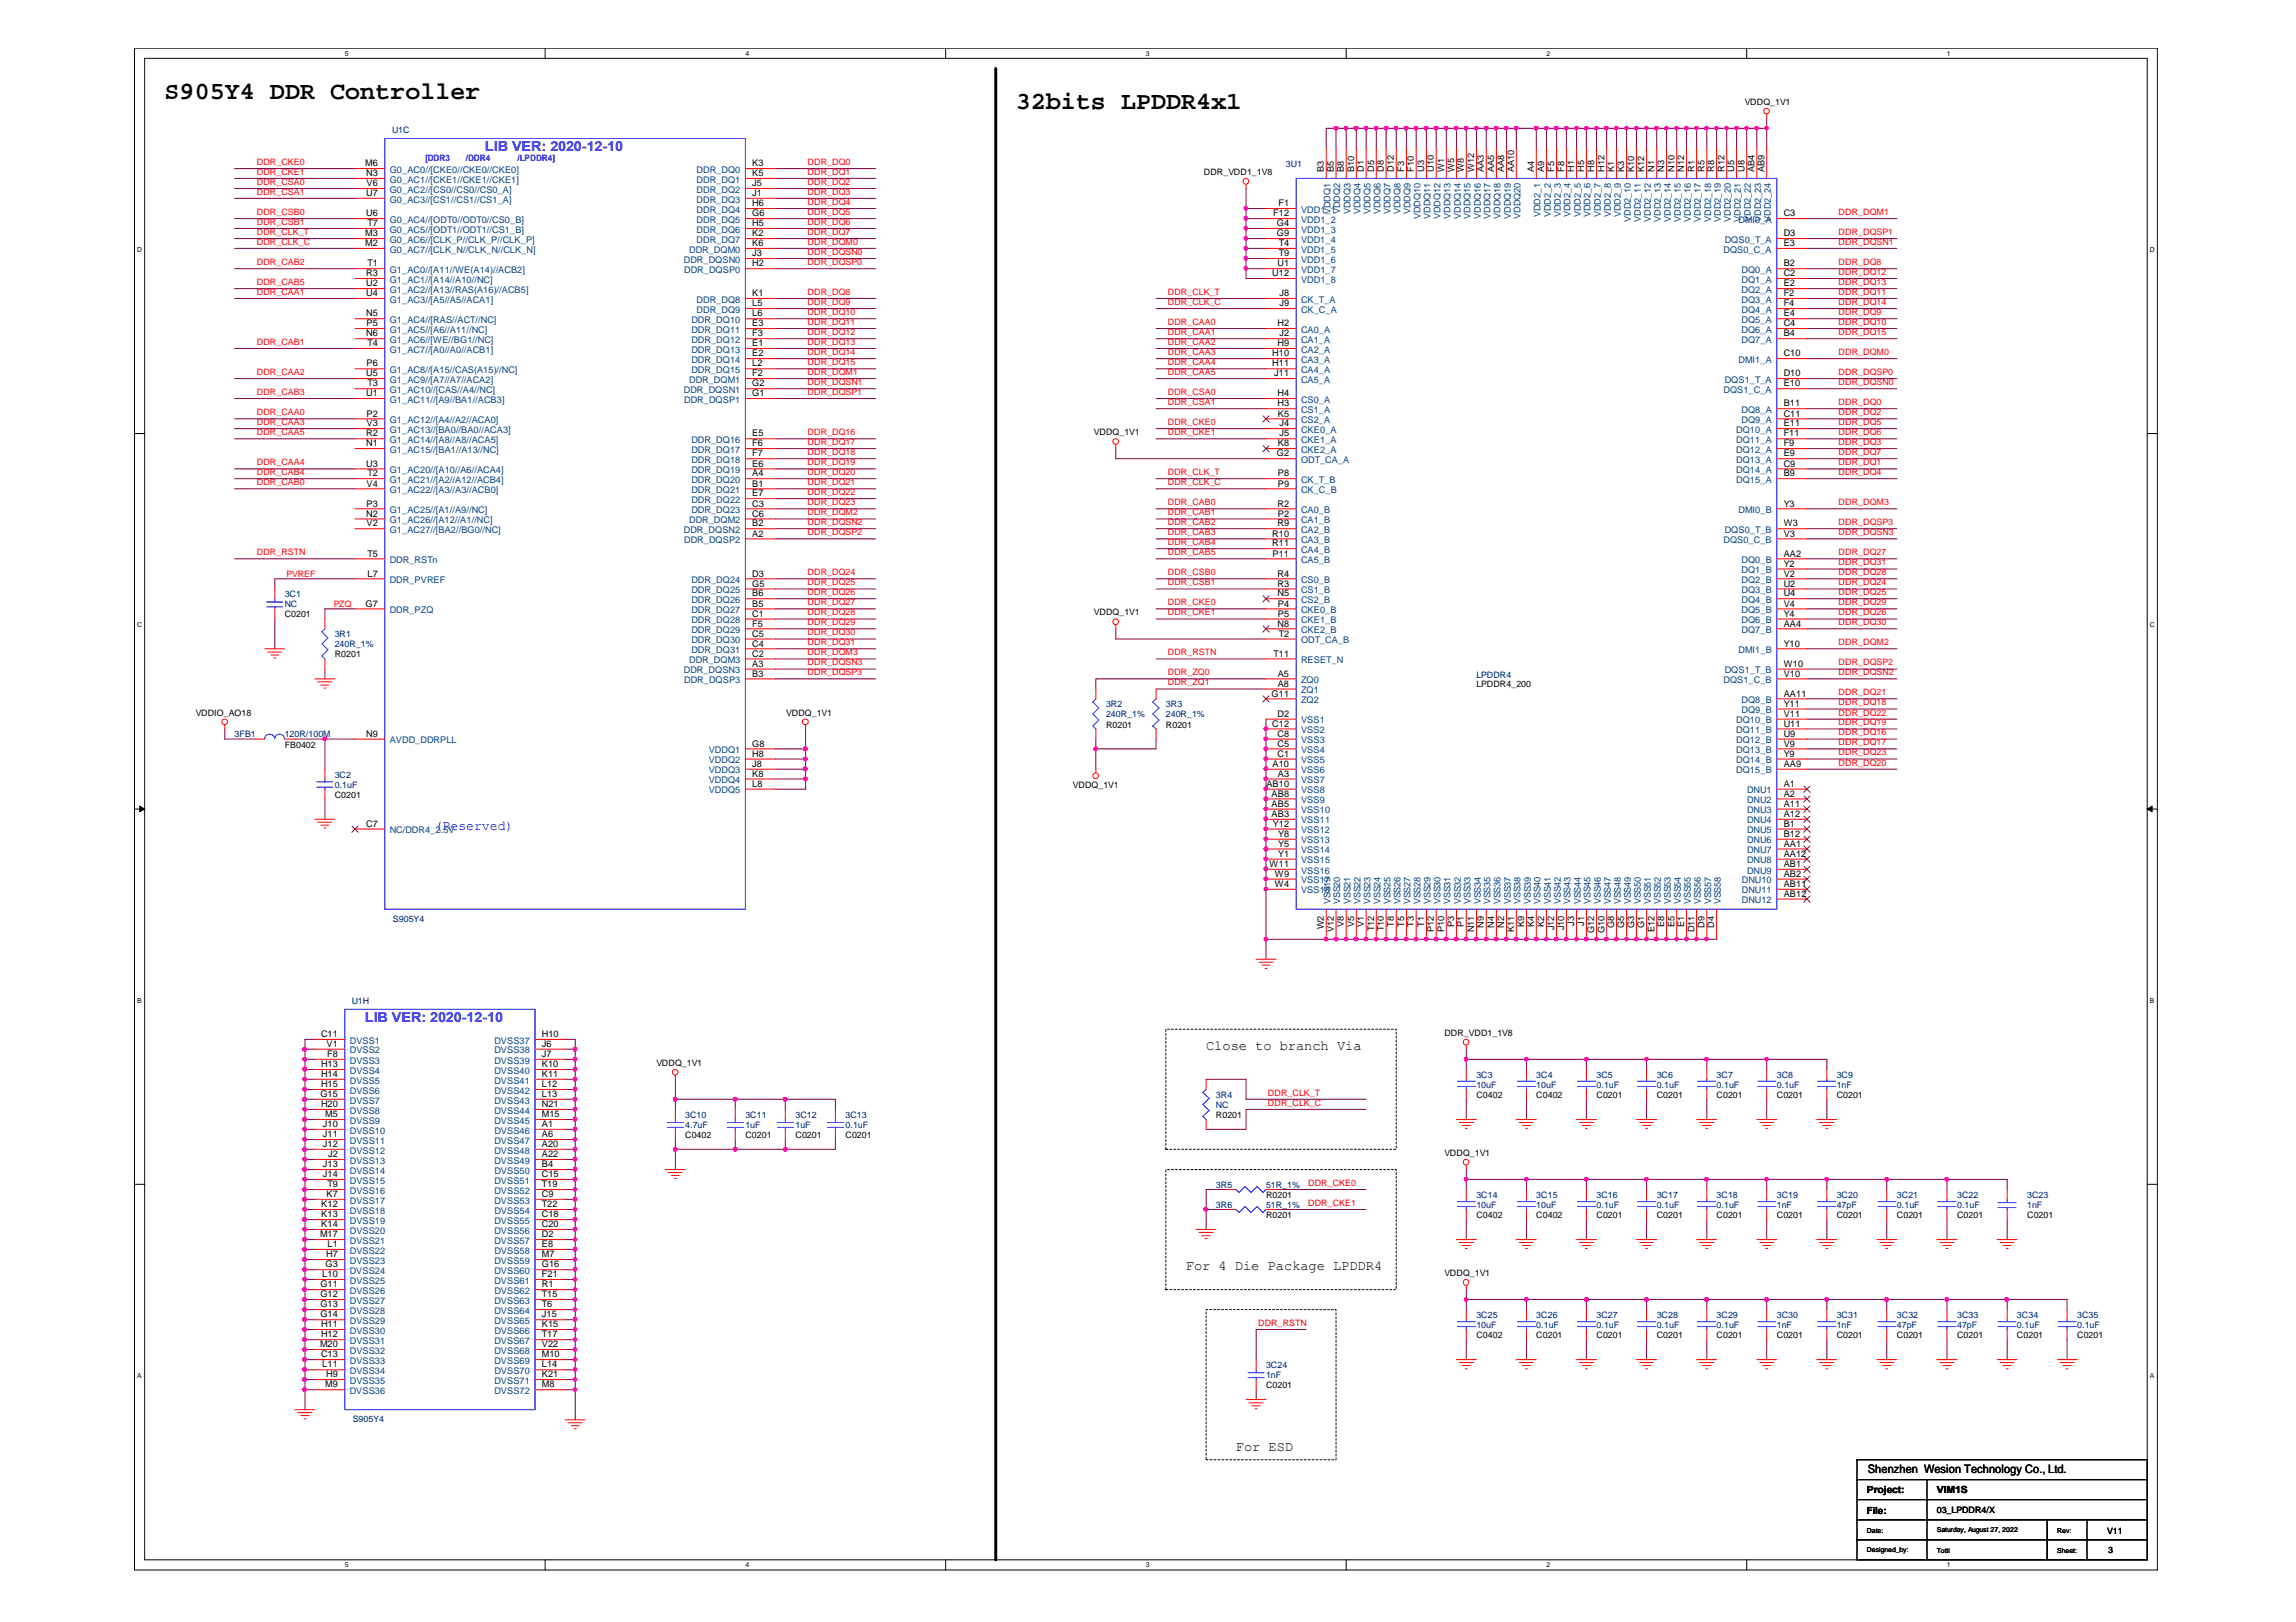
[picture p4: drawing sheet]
<svg xmlns="http://www.w3.org/2000/svg" width="297mm" height="210mm" viewBox="0 0 297 210" stroke-linecap="round" stroke-linejoin="round" font-family="sans-serif">
<defs><g id="words">
<g font-size="3.2">
<text x="21.3" y="12.8">S905Y4 DDR Controller</text>
<text x="131.4" y="14.1">32bits LPDDR4x1</text>
</g>
<g font-size="1.8" fill="#00f">
<text x="62.7" y="19.6">LIB VER: 2020-12-10</text>
<text x="56.3" y="107.4">(Reserved)</text>
<text x="47.2" y="132.3">LIB VER: 2020-12-10</text>
</g>
<g font-size="1.8">
<text x="156" y="135.9">Close to branch Via</text>
<text x="153.4" y="164.4">For 4 Die Package LPDDR4</text>
<text x="159.9" y="187.7">For ESD</text>
</g>
<text font-size="1.5" x="241.6" y="190.7">Shenzhen Wesion Technology Co., Ltd.</text>
<g font-size="1.3">
<text x="241.5" y="193.2">Project:</text>
<text x="241.5" y="195.9">File:</text>
<text x="250.6" y="193.2">VIM1S</text>
</g>
<g font-size="1.2">
<text x="47.2" y="21.5">M6</text>
<text x="47.4" y="22.8">N3</text>
<text x="97.3" y="21.5">K3</text>
<text x="97.3" y="22.8">K5</text>
<text x="171.3" y="22.2" transform="rotate(-90 171.3 22.2)">B3</text>
<text x="172.6" y="22.2" transform="rotate(-90 172.6 22.2)">B5</text>
<text x="173.9" y="22.2" transform="rotate(-90 173.9 22.2)">B8</text>
<text x="175.2" y="22.2" transform="rotate(-90 175.2 22.2)">B10</text>
<text x="176.4" y="22.2" transform="rotate(-90 176.4 22.2)">D1</text>
<text x="177.8" y="22.2" transform="rotate(-90 177.8 22.2)">D5</text>
<text x="179" y="22.2" transform="rotate(-90 179 22.2)">D8</text>
<text x="180.3" y="22.2" transform="rotate(-90 180.3 22.2)">D12</text>
<text x="181.7" y="22.2" transform="rotate(-90 181.7 22.2)">F3</text>
<text x="182.9" y="22.2" transform="rotate(-90 182.9 22.2)">F10</text>
<text x="184.2" y="22.2" transform="rotate(-90 184.2 22.2)">U3</text>
<text x="185.5" y="22.2" transform="rotate(-90 185.5 22.2)">U10</text>
<text x="186.8" y="22.2" transform="rotate(-90 186.8 22.2)">W1</text>
<text x="188.1" y="22.2" transform="rotate(-90 188.1 22.2)">W5</text>
<text x="189.4" y="22.2" transform="rotate(-90 189.4 22.2)">W8</text>
<text x="190.7" y="22.2" transform="rotate(-90 190.7 22.2)">W12</text>
<text x="192" y="22.2" transform="rotate(-90 192 22.2)">AA3</text>
<text x="193.3" y="22.2" transform="rotate(-90 193.3 22.2)">AA5</text>
<text x="194.6" y="22.2" transform="rotate(-90 194.6 22.2)">AA8</text>
<text x="195.9" y="22.2" transform="rotate(-90 195.9 22.2)">AA10</text>
<text x="198.5" y="22.2" transform="rotate(-90 198.5 22.2)">A4</text>
<text x="199.8" y="22.2" transform="rotate(-90 199.8 22.2)">A9</text>
<text x="201.1" y="22.2" transform="rotate(-90 201.1 22.2)">F5</text>
<text x="202.4" y="22.2" transform="rotate(-90 202.4 22.2)">F8</text>
<text x="203.7" y="22.2" transform="rotate(-90 203.7 22.2)">H1</text>
<text x="204.9" y="22.2" transform="rotate(-90 204.9 22.2)">H5</text>
<text x="206.2" y="22.2" transform="rotate(-90 206.2 22.2)">H8</text>
<text x="207.6" y="22.2" transform="rotate(-90 207.6 22.2)">H12</text>
<text x="208.8" y="22.2" transform="rotate(-90 208.8 22.2)">K1</text>
<text x="210.1" y="22.2" transform="rotate(-90 210.1 22.2)">K3</text>
<text x="211.4" y="22.2" transform="rotate(-90 211.4 22.2)">K10</text>
<text x="212.7" y="22.2" transform="rotate(-90 212.7 22.2)">K12</text>
<text x="214" y="22.2" transform="rotate(-90 214 22.2)">N1</text>
<text x="215.3" y="22.2" transform="rotate(-90 215.3 22.2)">N3</text>
<text x="216.6" y="22.2" transform="rotate(-90 216.6 22.2)">N10</text>
<text x="217.9" y="22.2" transform="rotate(-90 217.9 22.2)">N12</text>
<text x="219.2" y="22.2" transform="rotate(-90 219.2 22.2)">R1</text>
<text x="220.5" y="22.2" transform="rotate(-90 220.5 22.2)">R5</text>
<text x="221.8" y="22.2" transform="rotate(-90 221.8 22.2)">R8</text>
<text x="223.1" y="22.2" transform="rotate(-90 223.1 22.2)">R12</text>
<text x="224.4" y="22.2" transform="rotate(-90 224.4 22.2)">U5</text>
<text x="225.7" y="22.2" transform="rotate(-90 225.7 22.2)">U8</text>
<text x="227" y="22.2" transform="rotate(-90 227 22.2)">AB4</text>
<text x="228.3" y="22.2" transform="rotate(-90 228.3 22.2)">AB9</text>
<text x="47.4" y="25.4">U7</text>
<text x="47.4" y="28">U6</text>
<text x="47.4" y="24.1">V6</text>
<text x="47.5" y="29.3">T7</text>
<text x="97.3" y="24.1">J5</text>
<text x="97.3" y="25.4">J1</text>
<text x="97.3" y="26.7">H6</text>
<text x="97.3" y="28">G6</text>
<text x="97.3" y="29.3">H5</text>
<text x="164.7" y="28">F12</text>
<text x="165.2" y="29.3">G4</text>
<text x="165.4" y="26.7">F1</text>
<text x="230.8" y="28">C3</text>
<text x="47.2" y="30.6">M3</text>
<text x="47.2" y="31.8">M2</text>
<text x="47.4" y="35.7">R3</text>
<text x="47.5" y="34.5">T1</text>
<text x="97.3" y="30.6">K2</text>
<text x="97.3" y="31.8">K6</text>
<text x="97.3" y="33.2">J3</text>
<text x="97.3" y="34.5">H2</text>
<text x="164.6" y="35.7">U12</text>
<text x="165.2" y="30.6">G9</text>
<text x="165.3" y="34.5">U1</text>
<text x="165.4" y="31.8">T4</text>
<text x="165.4" y="33.2">T9</text>
<text x="230.8" y="31.8">E3</text>
<text x="230.8" y="30.6">D3</text>
<text x="230.8" y="34.5">B2</text>
<text x="230.8" y="35.7">C2</text>
<text x="47.4" y="37.1">U2</text>
<text x="47.4" y="41">N5</text>
<text x="47.4" y="38.3">U4</text>
<text x="97.3" y="38.3">K1</text>
<text x="97.3" y="39.6">L5</text>
<text x="97.3" y="41">L6</text>
<text x="165.5" y="39.6">J9</text>
<text x="165.5" y="38.3">J8</text>
<text x="230.8" y="37.1">E2</text>
<text x="230.8" y="38.3">F2</text>
<text x="230.8" y="39.6">F4</text>
<text x="230.8" y="41">E4</text>
<text x="47.4" y="43.5">N6</text>
<text x="47.4" y="47.4">P6</text>
<text x="47.4" y="42.2">P5</text>
<text x="47.5" y="44.8">T4</text>
<text x="97.3" y="42.2">E3</text>
<text x="97.3" y="43.5">F3</text>
<text x="97.3" y="44.8">E1</text>
<text x="97.3" y="46.1">E2</text>
<text x="97.3" y="47.4">L2</text>
<text x="164.6" y="46.1">H10</text>
<text x="164.6" y="47.4">H11</text>
<text x="165.3" y="42.2">H2</text>
<text x="165.3" y="44.8">H9</text>
<text x="165.5" y="43.5">J2</text>
<text x="230.8" y="42.2">C4</text>
<text x="230.8" y="43.5">B4</text>
<text x="230.8" y="46.1">C10</text>
<text x="47.4" y="48.7">U5</text>
<text x="47.4" y="51.3">U1</text>
<text x="47.4" y="53.9">P2</text>
<text x="47.5" y="50">T3</text>
<text x="97.3" y="48.7">F2</text>
<text x="97.3" y="50">G2</text>
<text x="97.3" y="51.3">G1</text>
<text x="164.8" y="48.7">J11</text>
<text x="165.3" y="51.3">H4</text>
<text x="165.3" y="52.6">H3</text>
<text x="165.3" y="53.9">K5</text>
<text x="230.8" y="52.6">B11</text>
<text x="230.8" y="53.9">C11</text>
<text x="230.8" y="50">E10</text>
<text x="230.8" y="48.7">D10</text>
<text x="47.4" y="56.5">R2</text>
<text x="47.4" y="57.8">N1</text>
<text x="47.4" y="55.2">V3</text>
<text x="97.3" y="56.5">E5</text>
<text x="97.3" y="57.8">F6</text>
<text x="97.3" y="59.1">F7</text>
<text x="165.2" y="59.1">G2</text>
<text x="165.3" y="57.8">K8</text>
<text x="165.5" y="55.2">J4</text>
<text x="165.5" y="56.5">J5</text>
<text x="230.8" y="55.2">E11</text>
<text x="230.8" y="56.5">F11</text>
<text x="230.8" y="57.8">F9</text>
<text x="230.8" y="59.1">E9</text>
<text x="47.4" y="60.4">U3</text>
<text x="47.4" y="63">V4</text>
<text x="47.4" y="65.5">P3</text>
<text x="47.5" y="61.7">T2</text>
<text x="97.3" y="60.4">E6</text>
<text x="97.3" y="61.7">A4</text>
<text x="97.3" y="63">B1</text>
<text x="97.3" y="64.2">E7</text>
<text x="97.3" y="65.5">C3</text>
<text x="165.3" y="65.5">R2</text>
<text x="165.3" y="63">P9</text>
<text x="165.3" y="61.7">P8</text>
<text x="230.8" y="60.4">C9</text>
<text x="230.8" y="61.7">B9</text>
<text x="230.8" y="65.5">Y3</text>
<text x="47.4" y="66.9">N2</text>
<text x="47.4" y="68.1">V2</text>
<text x="97.3" y="66.9">C6</text>
<text x="97.3" y="68.1">B2</text>
<text x="97.3" y="69.4">A2</text>
<text x="164.6" y="69.4">R10</text>
<text x="164.6" y="70.7">R11</text>
<text x="165.3" y="68.1">R9</text>
<text x="165.3" y="66.9">P2</text>
<text x="230.8" y="69.4">V3</text>
<text x="230.8" y="68.1">W3</text>
<text x="47.5" y="72">T5</text>
<text x="47.5" y="74.6">L7</text>
<text x="97.3" y="74.6">D3</text>
<text x="97.3" y="75.9">G5</text>
<text x="97.3" y="77.2">B6</text>
<text x="164.6" y="72">P11</text>
<text x="165.3" y="74.6">R4</text>
<text x="165.3" y="75.9">R3</text>
<text x="165.3" y="77.2">N5</text>
<text x="230.8" y="73.3">Y2</text>
<text x="230.8" y="74.6">V2</text>
<text x="230.8" y="75.9">U2</text>
<text x="230.8" y="77.2">U4</text>
<text x="230.8" y="72">AA2</text>
<text x="47.3" y="78.5">G7</text>
<text x="97.3" y="78.5">B5</text>
<text x="97.3" y="79.8">C1</text>
<text x="97.3" y="81.1">F5</text>
<text x="97.3" y="82.4">C5</text>
<text x="97.3" y="83.7">C4</text>
<text x="165.3" y="81.1">N8</text>
<text x="165.3" y="78.5">P4</text>
<text x="165.3" y="79.8">P5</text>
<text x="165.4" y="82.4">T2</text>
<text x="230.8" y="78.5">V4</text>
<text x="230.8" y="79.8">Y4</text>
<text x="230.8" y="81.1">AA4</text>
<text x="230.8" y="83.7">Y10</text>
<text x="97.3" y="85">C2</text>
<text x="97.3" y="86.3">A3</text>
<text x="97.3" y="87.6">B3</text>
<text x="164.8" y="85">T11</text>
<text x="165.3" y="87.6">A5</text>
<text x="165.3" y="88.9">A8</text>
<text x="230.8" y="87.6">V10</text>
<text x="230.8" y="86.3">W10</text>
<text x="47.4" y="95.3">N9</text>
<text x="164.5" y="90.1">G11</text>
<text x="164.6" y="94">C12</text>
<text x="165.3" y="95.3">C8</text>
<text x="165.3" y="92.8">D2</text>
<text x="230.8" y="92.8">V11</text>
<text x="230.8" y="94">U11</text>
<text x="230.8" y="95.3">U9</text>
<text x="230.8" y="90.1">AA11</text>
<text x="230.8" y="91.5">Y11</text>
<text x="97.3" y="96.6">G8</text>
<text x="97.3" y="97.9">H8</text>
<text x="97.3" y="99.2">J8</text>
<text x="97.3" y="100.5">K8</text>
<text x="97.3" y="101.8">L8</text>
<text x="163.8" y="101.8">AB10</text>
<text x="164.6" y="99.2">A10</text>
<text x="165.3" y="97.9">C1</text>
<text x="165.3" y="96.6">C5</text>
<text x="165.3" y="100.5">A3</text>
<text x="230.8" y="96.6">V9</text>
<text x="230.8" y="97.9">Y9</text>
<text x="230.8" y="99.2">AA9</text>
<text x="230.8" y="101.8">A1</text>
<text x="47.4" y="107">C7</text>
<text x="164.5" y="105.7">AB3</text>
<text x="164.5" y="104.4">AB5</text>
<text x="164.5" y="103.1">AB8</text>
<text x="164.7" y="107">Y12</text>
<text x="230.8" y="103.1">A2</text>
<text x="230.8" y="104.4">A11</text>
<text x="230.8" y="105.7">A12</text>
<text x="230.8" y="107">B1</text>
<text x="164.3" y="112.2">W11</text>
<text x="164.9" y="113.5">W9</text>
<text x="165.4" y="110.9">Y1</text>
<text x="165.4" y="109.6">Y5</text>
<text x="165.4" y="108.3">Y8</text>
<text x="230.8" y="108.3">B12</text>
<text x="230.8" y="109.6">AA1</text>
<text x="230.8" y="110.9">AA12</text>
<text x="230.8" y="112.2">AB1</text>
<text x="230.8" y="113.5">AB2</text>
<text x="164.9" y="114.8">W4</text>
<text x="173.9" y="119.9" transform="rotate(-90 173.9 119.9)">V8</text>
<text x="175.2" y="119.9" transform="rotate(-90 175.2 119.9)">V5</text>
<text x="176.4" y="119.9" transform="rotate(-90 176.4 119.9)">V1</text>
<text x="180.3" y="119.9" transform="rotate(-90 180.3 119.9)">T8</text>
<text x="181.7" y="119.9" transform="rotate(-90 181.7 119.9)">T5</text>
<text x="182.9" y="119.9" transform="rotate(-90 182.9 119.9)">T3</text>
<text x="184.2" y="119.9" transform="rotate(-90 184.2 119.9)">T1</text>
<text x="188.1" y="119.9" transform="rotate(-90 188.1 119.9)">P3</text>
<text x="189.4" y="119.9" transform="rotate(-90 189.4 119.9)">P1</text>
<text x="197.2" y="119.9" transform="rotate(-90 197.2 119.9)">K9</text>
<text x="198.5" y="119.9" transform="rotate(-90 198.5 119.9)">K4</text>
<text x="199.8" y="119.9" transform="rotate(-90 199.8 119.9)">K2</text>
<text x="203.7" y="119.8" transform="rotate(-90 203.7 119.8)">J3</text>
<text x="204.9" y="119.8" transform="rotate(-90 204.9 119.8)">J1</text>
<text x="215.3" y="119.9" transform="rotate(-90 215.3 119.9)">E8</text>
<text x="216.6" y="119.9" transform="rotate(-90 216.6 119.9)">E5</text>
<text x="217.9" y="119.9" transform="rotate(-90 217.9 119.9)">E1</text>
<text x="230.8" y="114.8">AB11</text>
<text x="230.8" y="116">AB12</text>
<text x="171.3" y="120.3" transform="rotate(-90 171.3 120.3)">W2</text>
<text x="172.6" y="120.6" transform="rotate(-90 172.6 120.6)">V12</text>
<text x="177.8" y="120.5" transform="rotate(-90 177.8 120.5)">T12</text>
<text x="179" y="120.5" transform="rotate(-90 179 120.5)">T10</text>
<text x="185.5" y="120.6" transform="rotate(-90 185.5 120.6)">P12</text>
<text x="186.8" y="120.6" transform="rotate(-90 186.8 120.6)">P10</text>
<text x="190.7" y="120.7" transform="rotate(-90 190.7 120.7)">N11</text>
<text x="192" y="120" transform="rotate(-90 192 120)">N9</text>
<text x="193.3" y="120" transform="rotate(-90 193.3 120)">N4</text>
<text x="194.6" y="120" transform="rotate(-90 194.6 120)">N2</text>
<text x="195.9" y="120.6" transform="rotate(-90 195.9 120.6)">K11</text>
<text x="201.1" y="120.4" transform="rotate(-90 201.1 120.4)">J12</text>
<text x="202.4" y="120.4" transform="rotate(-90 202.4 120.4)">J10</text>
<text x="206.2" y="120.7" transform="rotate(-90 206.2 120.7)">G12</text>
<text x="207.6" y="120.7" transform="rotate(-90 207.6 120.7)">G10</text>
<text x="208.8" y="120.1" transform="rotate(-90 208.8 120.1)">G8</text>
<text x="210.1" y="120.1" transform="rotate(-90 210.1 120.1)">G5</text>
<text x="211.4" y="120.1" transform="rotate(-90 211.4 120.1)">G3</text>
<text x="212.7" y="120.1" transform="rotate(-90 212.7 120.1)">G1</text>
<text x="214" y="120.6" transform="rotate(-90 214 120.6)">E12</text>
<text x="219.2" y="120.7" transform="rotate(-90 219.2 120.7)">D11</text>
<text x="220.5" y="120" transform="rotate(-90 220.5 120)">D9</text>
<text x="221.8" y="120" transform="rotate(-90 221.8 120)">D4</text>
<text x="41.5" y="134.2">C11</text>
<text x="42.2" y="135.5">V1</text>
<text x="42.3" y="136.8">F8</text>
<text x="70.1" y="134.2">H10</text>
<text x="70.1" y="135.5">J6</text>
<text x="70.1" y="136.8">J7</text>
<text x="41.4" y="142">G15</text>
<text x="41.5" y="138.1">H13</text>
<text x="41.5" y="139.4">H14</text>
<text x="41.5" y="140.7">H15</text>
<text x="41.5" y="143.3">H20</text>
<text x="70.1" y="138.1">K10</text>
<text x="70.1" y="139.4">K11</text>
<text x="70.1" y="140.7">L12</text>
<text x="70.1" y="142">L13</text>
<text x="70.1" y="143.3">N21</text>
<text x="41.8" y="145.9">J10</text>
<text x="41.8" y="147.2">J11</text>
<text x="41.8" y="148.4">J12</text>
<text x="42.1" y="144.6">M5</text>
<text x="42.5" y="149.7">J2</text>
<text x="70.1" y="144.6">M15</text>
<text x="70.1" y="145.9">A1</text>
<text x="70.1" y="147.2">A6</text>
<text x="70.1" y="148.4">A20</text>
<text x="70.1" y="149.7">A22</text>
<text x="41.8" y="151.1">J13</text>
<text x="41.8" y="152.3">J14</text>
<text x="42.2" y="154.9">K7</text>
<text x="42.4" y="153.6">T9</text>
<text x="70.1" y="151.1">B4</text>
<text x="70.1" y="152.3">C15</text>
<text x="70.1" y="153.6">T19</text>
<text x="70.1" y="154.9">C9</text>
<text x="41.4" y="160.1">M17</text>
<text x="41.6" y="156.2">K12</text>
<text x="41.6" y="157.5">K13</text>
<text x="41.6" y="158.8">K14</text>
<text x="42.4" y="161.4">L1</text>
<text x="70.1" y="156.2">T22</text>
<text x="70.1" y="157.5">C18</text>
<text x="70.1" y="158.8">C20</text>
<text x="70.1" y="160.1">D2</text>
<text x="70.1" y="161.4">E8</text>
<text x="41.4" y="166.6">G11</text>
<text x="41.4" y="167.9">G12</text>
<text x="41.7" y="165.3">L10</text>
<text x="42.1" y="164">G3</text>
<text x="42.2" y="162.7">H7</text>
<text x="70.1" y="162.7">M7</text>
<text x="70.1" y="164">G16</text>
<text x="70.1" y="165.3">F21</text>
<text x="70.1" y="166.6">R1</text>
<text x="70.1" y="167.9">T15</text>
<text x="41.4" y="169.2">G13</text>
<text x="41.4" y="170.5">G14</text>
<text x="41.5" y="171.8">H11</text>
<text x="41.5" y="173.1">H12</text>
<text x="70.1" y="169.2">T6</text>
<text x="70.1" y="170.5">J15</text>
<text x="70.1" y="171.8">K15</text>
<text x="70.1" y="173.1">T17</text>
<text x="41.4" y="174.3">M20</text>
<text x="41.5" y="175.7">C13</text>
<text x="41.7" y="177">L11</text>
<text x="42.1" y="179.5">M9</text>
<text x="42.2" y="178.2">H9</text>
<text x="70.1" y="174.3">V22</text>
<text x="70.1" y="175.7">M10</text>
<text x="70.1" y="177">L14</text>
<text x="70.1" y="178.2">K21</text>
<text x="70.1" y="179.5">M8</text>
</g>
<g font-size="1.2" fill="#004080">
<text x="50.4" y="22.4">G0_AC0//[CKE0//CKE0//CKE0]</text>
<text x="50.4" y="23.6">G0_AC1//[CKE1//CKE1//CKE1]</text>
<text x="90.1" y="22.4">DDR_DQ0</text>
<text x="90.1" y="23.6">DDR_DQ1</text>
<text x="50.4" y="24.9">G0_AC2//[CS0//CS0//CS0_A]</text>
<text x="50.4" y="26.2">G0_AC3//[CS1//CS1//CS1_A]</text>
<text x="50.4" y="28.8">G0_AC4//[ODT0//ODT0//CS0_B]</text>
<text x="90.1" y="24.9">DDR_DQ2</text>
<text x="90.1" y="26.2">DDR_DQ3</text>
<text x="90.1" y="27.5">DDR_DQ4</text>
<text x="90.1" y="28.8">DDR_DQ5</text>
<text x="168.3" y="27.5">VDD1_1</text>
<text x="168.3" y="28.8">VDD1_2</text>
<text x="172.1" y="27.7" transform="rotate(-90 172.1 27.7)">VDDQ1</text>
<text x="173.4" y="27.7" transform="rotate(-90 173.4 27.7)">VDDQ2</text>
<text x="174.7" y="27.7" transform="rotate(-90 174.7 27.7)">VDDQ3</text>
<text x="176" y="27.7" transform="rotate(-90 176 27.7)">VDDQ4</text>
<text x="177.3" y="27.7" transform="rotate(-90 177.3 27.7)">VDDQ5</text>
<text x="178.6" y="27.7" transform="rotate(-90 178.6 27.7)">VDDQ6</text>
<text x="179.9" y="27.7" transform="rotate(-90 179.9 27.7)">VDDQ7</text>
<text x="181.2" y="27.7" transform="rotate(-90 181.2 27.7)">VDDQ8</text>
<text x="182.5" y="27.7" transform="rotate(-90 182.5 27.7)">VDDQ9</text>
<text x="183.8" y="28.3" transform="rotate(-90 183.8 28.3)">VDDQ10</text>
<text x="185.1" y="28.3" transform="rotate(-90 185.1 28.3)">VDDQ11</text>
<text x="186.4" y="28.3" transform="rotate(-90 186.4 28.3)">VDDQ12</text>
<text x="187.7" y="28.3" transform="rotate(-90 187.7 28.3)">VDDQ13</text>
<text x="189" y="28.3" transform="rotate(-90 189 28.3)">VDDQ14</text>
<text x="190.2" y="28.3" transform="rotate(-90 190.2 28.3)">VDDQ15</text>
<text x="191.6" y="28.3" transform="rotate(-90 191.6 28.3)">VDDQ16</text>
<text x="192.8" y="28.3" transform="rotate(-90 192.8 28.3)">VDDQ17</text>
<text x="194.1" y="28.3" transform="rotate(-90 194.1 28.3)">VDDQ18</text>
<text x="195.5" y="28.3" transform="rotate(-90 195.5 28.3)">VDDQ19</text>
<text x="196.7" y="28.3" transform="rotate(-90 196.7 28.3)">VDDQ20</text>
<text x="199.3" y="28.1" transform="rotate(-90 199.3 28.1)">VDD2_1</text>
<text x="200.6" y="28.1" transform="rotate(-90 200.6 28.1)">VDD2_2</text>
<text x="201.9" y="28.1" transform="rotate(-90 201.9 28.1)">VDD2_3</text>
<text x="203.2" y="28.1" transform="rotate(-90 203.2 28.1)">VDD2_4</text>
<text x="204.5" y="28.1" transform="rotate(-90 204.5 28.1)">VDD2_5</text>
<text x="205.8" y="28.1" transform="rotate(-90 205.8 28.1)">VDD2_6</text>
<text x="207.1" y="28.1" transform="rotate(-90 207.1 28.1)">VDD2_7</text>
<text x="208.4" y="28.1" transform="rotate(-90 208.4 28.1)">VDD2_8</text>
<text x="209.7" y="28.1" transform="rotate(-90 209.7 28.1)">VDD2_9</text>
<text x="211" y="28.7" transform="rotate(-90 211 28.7)">VDD2_10</text>
<text x="212.3" y="28.7" transform="rotate(-90 212.3 28.7)">VDD2_11</text>
<text x="213.6" y="28.7" transform="rotate(-90 213.6 28.7)">VDD2_12</text>
<text x="214.9" y="28.7" transform="rotate(-90 214.9 28.7)">VDD2_13</text>
<text x="216.2" y="28.7" transform="rotate(-90 216.2 28.7)">VDD2_14</text>
<text x="217.5" y="28.7" transform="rotate(-90 217.5 28.7)">VDD2_15</text>
<text x="218.7" y="28.7" transform="rotate(-90 218.7 28.7)">VDD2_16</text>
<text x="220" y="28.7" transform="rotate(-90 220 28.7)">VDD2_17</text>
<text x="221.4" y="28.7" transform="rotate(-90 221.4 28.7)">VDD2_18</text>
<text x="222.6" y="28.7" transform="rotate(-90 222.6 28.7)">VDD2_19</text>
<text x="223.9" y="28.7" transform="rotate(-90 223.9 28.7)">VDD2_20</text>
<text x="224.9" y="28.8">DMI0_A</text>
<text x="225.2" y="28.7" transform="rotate(-90 225.2 28.7)">VDD2_21</text>
<text x="226.5" y="28.7" transform="rotate(-90 226.5 28.7)">VDD2_22</text>
<text x="227.8" y="28.7" transform="rotate(-90 227.8 28.7)">VDD2_23</text>
<text x="229.1" y="28.7" transform="rotate(-90 229.1 28.7)">VDD2_24</text>
<text x="50.4" y="30.1">G0_AC5//[ODT1//ODT1//CS1_B]</text>
<text x="50.4" y="31.4">G0_AC6//[CLK_P//CLK_P//CLK_P]</text>
<text x="50.4" y="32.7">G0_AC7//[CLK_N//CLK_N//CLK_N]</text>
<text x="50.4" y="35.3">G1_AC0//[A11//WE(A14)//ACB2]</text>
<text x="88.5" y="34">DDR_DQSN0</text>
<text x="88.5" y="35.3">DDR_DQSP0</text>
<text x="89.2" y="32.7">DDR_DQM0</text>
<text x="90.1" y="30.1">DDR_DQ6</text>
<text x="90.1" y="31.4">DDR_DQ7</text>
<text x="168.3" y="30.1">VDD1_3</text>
<text x="168.3" y="31.4">VDD1_4</text>
<text x="168.3" y="32.7">VDD1_5</text>
<text x="168.3" y="34">VDD1_6</text>
<text x="168.3" y="35.3">VDD1_7</text>
<text x="223" y="32.7">DQS0_C_A</text>
<text x="223.1" y="31.4">DQS0_T_A</text>
<text x="225.3" y="35.3">DQ0_A</text>
<text x="50.4" y="37.9">G1_AC2//[A13//RAS(A16)//ACB5]</text>
<text x="50.4" y="41.8">G1_AC4//[RAS//ACT//NC]</text>
<text x="50.4" y="36.6">G1_AC1//[A14//A10//NC]</text>
<text x="50.4" y="39.2">G1_AC3//[A5//A5//ACA1]</text>
<text x="89.5" y="41.8">DDR_DQ10</text>
<text x="90.1" y="39.2">DDR_DQ8</text>
<text x="90.1" y="40.5">DDR_DQ9</text>
<text x="168.3" y="40.5">CK_C_A</text>
<text x="168.3" y="39.2">CK_T_A</text>
<text x="168.3" y="36.6">VDD1_8</text>
<text x="225.3" y="37.9">DQ2_A</text>
<text x="225.3" y="39.2">DQ3_A</text>
<text x="225.3" y="40.5">DQ4_A</text>
<text x="225.3" y="41.8">DQ5_A</text>
<text x="225.3" y="36.6">DQ1_A</text>
<text x="50.4" y="44.4">G1_AC6//[WE//BG1//NC]</text>
<text x="50.4" y="43.1">G1_AC5//[A6//A11//NC]</text>
<text x="50.4" y="45.6">G1_AC7//[A0//A0//ACB1]</text>
<text x="89.5" y="43.1">DDR_DQ11</text>
<text x="89.5" y="44.4">DDR_DQ12</text>
<text x="89.5" y="45.6">DDR_DQ13</text>
<text x="89.5" y="47">DDR_DQ14</text>
<text x="168.3" y="43.1">CA0_A</text>
<text x="168.3" y="44.4">CA1_A</text>
<text x="168.3" y="45.6">CA2_A</text>
<text x="168.3" y="47">CA3_A</text>
<text x="224.9" y="47">DMI1_A</text>
<text x="225.3" y="43.1">DQ6_A</text>
<text x="225.3" y="44.4">DQ7_A</text>
<text x="50.4" y="50.9">G1_AC10//[CAS//A4//NC]</text>
<text x="50.4" y="49.5">G1_AC9//[A7//A7//ACA2]</text>
<text x="50.4" y="48.3">G1_AC8//[A15//CAS(A15)//NC]</text>
<text x="50.4" y="52.1">G1_AC11//[A9//BA1//ACB3]</text>
<text x="88.5" y="50.9">DDR_DQSN1</text>
<text x="88.5" y="52.1">DDR_DQSP1</text>
<text x="89.2" y="49.5">DDR_DQM1</text>
<text x="89.5" y="48.3">DDR_DQ15</text>
<text x="168.3" y="48.3">CA4_A</text>
<text x="168.3" y="49.5">CA5_A</text>
<text x="168.3" y="52.1">CS0_A</text>
<text x="168.3" y="53.4">CS1_A</text>
<text x="223" y="50.9">DQS1_C_A</text>
<text x="223.1" y="49.5">DQS1_T_A</text>
<text x="225.3" y="53.4">DQ8_A</text>
<text x="50.4" y="57.3">G1_AC14//[A8//A8//ACA5]</text>
<text x="50.4" y="58.6">G1_AC15//[BA1//A13//NC]</text>
<text x="50.4" y="56">G1_AC13//[BA0//BA0//ACA3]</text>
<text x="50.4" y="54.8">G1_AC12//[A4//A2//ACA0]</text>
<text x="89.5" y="57.3">DDR_DQ16</text>
<text x="89.5" y="58.6">DDR_DQ17</text>
<text x="89.5" y="59.9">DDR_DQ18</text>
<text x="168.3" y="56">CKE0_A</text>
<text x="168.3" y="57.3">CKE1_A</text>
<text x="168.3" y="58.6">CKE2_A</text>
<text x="168.3" y="59.9">ODT_CA_A</text>
<text x="168.3" y="54.8">CS2_A</text>
<text x="224.6" y="56">DQ10_A</text>
<text x="224.6" y="57.3">DQ11_A</text>
<text x="224.6" y="58.6">DQ12_A</text>
<text x="224.6" y="59.9">DQ13_A</text>
<text x="225.3" y="54.8">DQ9_A</text>
<text x="50.4" y="62.5">G1_AC21//[A2//A12//ACB4]</text>
<text x="50.4" y="61.2">G1_AC20//[A10//A6//ACA4]</text>
<text x="50.4" y="63.8">G1_AC22//[A3//A3//ACB0]</text>
<text x="89.5" y="61.2">DDR_DQ19</text>
<text x="89.5" y="62.5">DDR_DQ20</text>
<text x="89.5" y="63.8">DDR_DQ21</text>
<text x="89.5" y="65.1">DDR_DQ22</text>
<text x="168.3" y="63.8">CK_C_B</text>
<text x="168.3" y="62.5">CK_T_B</text>
<text x="224.6" y="61.2">DQ14_A</text>
<text x="224.6" y="62.5">DQ15_A</text>
<text x="50.4" y="66.4">G1_AC25//[A1//A9//NC]</text>
<text x="50.4" y="69">G1_AC27//[BA2//BG0//NC]</text>
<text x="50.4" y="67.7">G1_AC26//[A12//A1//NC]</text>
<text x="88.5" y="69">DDR_DQSN2</text>
<text x="88.5" y="70.3">DDR_DQSP2</text>
<text x="89.2" y="67.7">DDR_DQM2</text>
<text x="89.5" y="66.4">DDR_DQ23</text>
<text x="168.3" y="66.4">CA0_B</text>
<text x="168.3" y="67.7">CA1_B</text>
<text x="168.3" y="69">CA2_B</text>
<text x="168.3" y="70.3">CA3_B</text>
<text x="168.3" y="71.6">CA4_B</text>
<text x="223" y="70.3">DQS0_C_B</text>
<text x="223.1" y="69">DQS0_T_B</text>
<text x="224.9" y="66.4">DMI0_B</text>
<text x="50.4" y="72.9">DDR_RSTn</text>
<text x="50.4" y="75.5">DDR_PVREF</text>
<text x="89.5" y="75.5">DDR_DQ24</text>
<text x="89.5" y="76.8">DDR_DQ25</text>
<text x="168.3" y="72.9">CA5_B</text>
<text x="168.3" y="75.5">CS0_B</text>
<text x="168.3" y="76.8">CS1_B</text>
<text x="225.3" y="74.2">DQ1_B</text>
<text x="225.3" y="75.5">DQ2_B</text>
<text x="225.3" y="76.8">DQ3_B</text>
<text x="225.3" y="72.9">DQ0_B</text>
<text x="50.4" y="79.3">DDR_PZQ</text>
<text x="89.5" y="78">DDR_DQ26</text>
<text x="89.5" y="79.3">DDR_DQ27</text>
<text x="89.5" y="80.7">DDR_DQ28</text>
<text x="89.5" y="81.9">DDR_DQ29</text>
<text x="89.5" y="83.2">DDR_DQ30</text>
<text x="168.3" y="79.3">CKE0_B</text>
<text x="168.3" y="80.7">CKE1_B</text>
<text x="168.3" y="81.9">CKE2_B</text>
<text x="168.3" y="83.2">ODT_CA_B</text>
<text x="168.3" y="78">CS2_B</text>
<text x="225.3" y="78">DQ4_B</text>
<text x="225.3" y="79.3">DQ5_B</text>
<text x="225.3" y="80.7">DQ6_B</text>
<text x="225.3" y="81.9">DQ7_B</text>
<text x="88.5" y="87.1">DDR_DQSN3</text>
<text x="88.5" y="88.4">DDR_DQSP3</text>
<text x="89.2" y="85.8">DDR_DQM3</text>
<text x="89.5" y="84.5">DDR_DQ31</text>
<text x="168.3" y="85.8">RESET_N</text>
<text x="168.3" y="88.4">ZQ0</text>
<text x="168.3" y="89.7">ZQ1</text>
<text x="223" y="88.4">DQS1_C_B</text>
<text x="223.1" y="87.1">DQS1_T_B</text>
<text x="224.9" y="84.5">DMI1_B</text>
<text x="168.3" y="94.9">VSS2</text>
<text x="168.3" y="93.6">VSS1</text>
<text x="168.3" y="91">ZQ2</text>
<text x="224.6" y="93.6">DQ10_B</text>
<text x="224.6" y="94.9">DQ11_B</text>
<text x="225.3" y="91">DQ8_B</text>
<text x="225.3" y="92.3">DQ9_B</text>
<text x="50.4" y="96.2">AVDD_DDRPLL</text>
<text x="91.7" y="97.5">VDDQ1</text>
<text x="91.7" y="98.8">VDDQ2</text>
<text x="91.7" y="100.1">VDDQ3</text>
<text x="91.7" y="101.4">VDDQ4</text>
<text x="168.3" y="101.4">VSS7</text>
<text x="168.3" y="100.1">VSS6</text>
<text x="168.3" y="98.8">VSS5</text>
<text x="168.3" y="97.5">VSS4</text>
<text x="168.3" y="96.2">VSS3</text>
<text x="224.6" y="96.2">DQ12_B</text>
<text x="224.6" y="97.5">DQ13_B</text>
<text x="224.6" y="98.8">DQ14_B</text>
<text x="224.6" y="100.1">DQ15_B</text>
<text x="50.4" y="107.8">NC/DDR4_2.5V</text>
<text x="91.7" y="102.7">VDDQ5</text>
<text x="168.3" y="107.8">VSS12</text>
<text x="168.3" y="106.6">VSS11</text>
<text x="168.3" y="105.3">VSS10</text>
<text x="168.3" y="103.9">VSS9</text>
<text x="168.3" y="102.7">VSS8</text>
<text x="226" y="102.7">DNU1</text>
<text x="226" y="103.9">DNU2</text>
<text x="226" y="105.3">DNU3</text>
<text x="226" y="106.6">DNU4</text>
<text x="226" y="107.8">DNU5</text>
<text x="168.3" y="113">VSS16</text>
<text x="168.3" y="111.7">VSS15</text>
<text x="168.3" y="110.4">VSS14</text>
<text x="168.3" y="109.1">VSS13</text>
<text x="226" y="109.1">DNU6</text>
<text x="226" y="110.4">DNU7</text>
<text x="226" y="111.7">DNU8</text>
<text x="226" y="113">DNU9</text>
<text x="168.3" y="115.6">VSS18</text>
<text x="168.3" y="114.3">VSS17</text>
<text x="172.1" y="117" transform="rotate(-90 172.1 117)">VSS19</text>
<text x="173.4" y="117" transform="rotate(-90 173.4 117)">VSS20</text>
<text x="174.7" y="117" transform="rotate(-90 174.7 117)">VSS21</text>
<text x="176" y="117" transform="rotate(-90 176 117)">VSS22</text>
<text x="177.3" y="117" transform="rotate(-90 177.3 117)">VSS23</text>
<text x="178.6" y="117" transform="rotate(-90 178.6 117)">VSS24</text>
<text x="179.9" y="117" transform="rotate(-90 179.9 117)">VSS25</text>
<text x="181.2" y="117" transform="rotate(-90 181.2 117)">VSS26</text>
<text x="182.5" y="117" transform="rotate(-90 182.5 117)">VSS27</text>
<text x="183.8" y="117" transform="rotate(-90 183.8 117)">VSS28</text>
<text x="185.1" y="117" transform="rotate(-90 185.1 117)">VSS29</text>
<text x="186.4" y="117" transform="rotate(-90 186.4 117)">VSS30</text>
<text x="187.7" y="117" transform="rotate(-90 187.7 117)">VSS31</text>
<text x="189" y="117" transform="rotate(-90 189 117)">VSS32</text>
<text x="190.2" y="117" transform="rotate(-90 190.2 117)">VSS33</text>
<text x="191.6" y="117" transform="rotate(-90 191.6 117)">VSS34</text>
<text x="192.8" y="117" transform="rotate(-90 192.8 117)">VSS35</text>
<text x="194.1" y="117" transform="rotate(-90 194.1 117)">VSS36</text>
<text x="195.5" y="117" transform="rotate(-90 195.5 117)">VSS37</text>
<text x="196.7" y="117" transform="rotate(-90 196.7 117)">VSS38</text>
<text x="198" y="117" transform="rotate(-90 198 117)">VSS39</text>
<text x="199.3" y="117" transform="rotate(-90 199.3 117)">VSS40</text>
<text x="200.6" y="117" transform="rotate(-90 200.6 117)">VSS41</text>
<text x="201.9" y="117" transform="rotate(-90 201.9 117)">VSS42</text>
<text x="203.2" y="117" transform="rotate(-90 203.2 117)">VSS43</text>
<text x="204.5" y="117" transform="rotate(-90 204.5 117)">VSS44</text>
<text x="205.8" y="117" transform="rotate(-90 205.8 117)">VSS45</text>
<text x="207.1" y="117" transform="rotate(-90 207.1 117)">VSS46</text>
<text x="208.4" y="117" transform="rotate(-90 208.4 117)">VSS47</text>
<text x="209.7" y="117" transform="rotate(-90 209.7 117)">VSS48</text>
<text x="211" y="117" transform="rotate(-90 211 117)">VSS49</text>
<text x="212.3" y="117" transform="rotate(-90 212.3 117)">VSS50</text>
<text x="213.6" y="117" transform="rotate(-90 213.6 117)">VSS51</text>
<text x="214.9" y="117" transform="rotate(-90 214.9 117)">VSS52</text>
<text x="216.2" y="117" transform="rotate(-90 216.2 117)">VSS53</text>
<text x="217.5" y="117" transform="rotate(-90 217.5 117)">VSS54</text>
<text x="218.7" y="117" transform="rotate(-90 218.7 117)">VSS55</text>
<text x="220" y="117" transform="rotate(-90 220 117)">VSS56</text>
<text x="221.4" y="117" transform="rotate(-90 221.4 117)">VSS57</text>
<text x="222.6" y="117" transform="rotate(-90 222.6 117)">VSS58</text>
<text x="225.3" y="114.3">DNU10</text>
<text x="225.3" y="115.6">DNU11</text>
<text x="225.3" y="116.9">DNU12</text>
<text x="45.3" y="135.1">DVSS1</text>
<text x="45.3" y="136.3">DVSS2</text>
<text x="45.3" y="137.6">DVSS3</text>
<text x="64" y="135.1">DVSS37</text>
<text x="64" y="136.3">DVSS38</text>
<text x="64" y="137.6">DVSS39</text>
<text x="45.3" y="139">DVSS4</text>
<text x="45.3" y="140.2">DVSS5</text>
<text x="45.3" y="141.5">DVSS6</text>
<text x="45.3" y="142.8">DVSS7</text>
<text x="64" y="139">DVSS40</text>
<text x="64" y="140.2">DVSS41</text>
<text x="64" y="141.5">DVSS42</text>
<text x="64" y="142.8">DVSS43</text>
<text x="45.3" y="144.1">DVSS8</text>
<text x="45.3" y="146.7">DVSS10</text>
<text x="45.3" y="148">DVSS11</text>
<text x="45.3" y="149.3">DVSS12</text>
<text x="45.3" y="145.4">DVSS9</text>
<text x="64" y="144.1">DVSS44</text>
<text x="64" y="145.4">DVSS45</text>
<text x="64" y="146.7">DVSS46</text>
<text x="64" y="148">DVSS47</text>
<text x="64" y="149.3">DVSS48</text>
<text x="45.3" y="151.9">DVSS14</text>
<text x="45.3" y="153.2">DVSS15</text>
<text x="45.3" y="154.5">DVSS16</text>
<text x="45.3" y="155.8">DVSS17</text>
<text x="45.3" y="150.6">DVSS13</text>
<text x="64" y="150.6">DVSS49</text>
<text x="64" y="151.9">DVSS50</text>
<text x="64" y="153.2">DVSS51</text>
<text x="64" y="154.5">DVSS52</text>
<text x="64" y="155.8">DVSS53</text>
<text x="45.3" y="157.1">DVSS18</text>
<text x="45.3" y="158.4">DVSS19</text>
<text x="45.3" y="159.7">DVSS20</text>
<text x="45.3" y="161">DVSS21</text>
<text x="64" y="157.1">DVSS54</text>
<text x="64" y="158.4">DVSS55</text>
<text x="64" y="159.7">DVSS56</text>
<text x="64" y="161">DVSS57</text>
<text x="45.3" y="162.2">DVSS22</text>
<text x="45.3" y="163.5">DVSS23</text>
<text x="45.3" y="166.1">DVSS25</text>
<text x="45.3" y="167.4">DVSS26</text>
<text x="45.3" y="164.9">DVSS24</text>
<text x="64" y="162.2">DVSS58</text>
<text x="64" y="163.5">DVSS59</text>
<text x="64" y="164.9">DVSS60</text>
<text x="64" y="166.1">DVSS61</text>
<text x="64" y="167.4">DVSS62</text>
<text x="45.3" y="168.7">DVSS27</text>
<text x="45.3" y="170">DVSS28</text>
<text x="45.3" y="171.3">DVSS29</text>
<text x="45.3" y="172.6">DVSS30</text>
<text x="45.3" y="173.9">DVSS31</text>
<text x="64" y="168.7">DVSS63</text>
<text x="64" y="170">DVSS64</text>
<text x="64" y="171.3">DVSS65</text>
<text x="64" y="172.6">DVSS66</text>
<text x="64" y="173.9">DVSS67</text>
<text x="45.3" y="175.2">DVSS32</text>
<text x="45.3" y="176.5">DVSS33</text>
<text x="45.3" y="177.8">DVSS34</text>
<text x="45.3" y="179.1">DVSS35</text>
<text x="64" y="175.2">DVSS68</text>
<text x="64" y="176.5">DVSS69</text>
<text x="64" y="177.8">DVSS70</text>
<text x="64" y="179.1">DVSS71</text>
<text x="45.3" y="180.4">DVSS36</text>
<text x="64" y="180.4">DVSS72</text>
</g>
<g font-size="1.1" fill="#000080">
<text x="50.7" y="17.2">U1C</text>
<text x="166.4" y="21.6">3U1</text>
<text x="36.8" y="77.3">3C1</text>
<text x="36.8" y="78.6">NC</text>
<text x="43.3" y="82.5">3R1</text>
<text x="43.3" y="83.8">240R_1%</text>
<text x="191" y="87.7">LPDDR4</text>
<text x="30.4" y="95.4">3FB1</text>
<text x="36.8" y="95.4">120R/100M</text>
<text x="143.1" y="91.5">3R2</text>
<text x="143.1" y="92.9">240R_1%</text>
<text x="150.8" y="91.5">3R3</text>
<text x="150.8" y="92.9">240R_1%</text>
<text x="43.3" y="100.6">3C2</text>
<text x="43.3" y="101.9">0.1uF</text>
<text x="50.8" y="119.3">S905Y4</text>
<text x="45.5" y="129.9">U1H</text>
<text x="157.3" y="142.1">3R4</text>
<text x="157.3" y="143.4">NC</text>
<text x="191" y="139.5">3C3</text>
<text x="191" y="140.8">10uF</text>
<text x="198.8" y="139.5">3C4</text>
<text x="198.8" y="140.8">10uF</text>
<text x="206.5" y="139.5">3C5</text>
<text x="206.5" y="140.8">0.1uF</text>
<text x="214.3" y="139.5">3C6</text>
<text x="214.3" y="140.8">0.1uF</text>
<text x="222.1" y="139.5">3C7</text>
<text x="222.1" y="140.8">0.1uF</text>
<text x="229.9" y="139.5">3C8</text>
<text x="229.9" y="140.8">0.1uF</text>
<text x="237.6" y="139.5">3C9</text>
<text x="237.6" y="140.8">1nF</text>
<text x="88.6" y="144.7">3C10</text>
<text x="88.6" y="146">4.7uF</text>
<text x="96.4" y="144.7">3C11</text>
<text x="96.4" y="146">1uF</text>
<text x="102.9" y="144.7">3C12</text>
<text x="102.9" y="146">1uF</text>
<text x="109.4" y="144.7">3C13</text>
<text x="109.4" y="146">0.1uF</text>
<text x="157.3" y="153.7">3R5</text>
<text x="163.8" y="153.7">51R_1%</text>
<text x="191" y="155">3C14</text>
<text x="198.8" y="155">3C15</text>
<text x="206.5" y="155">3C16</text>
<text x="214.3" y="155">3C17</text>
<text x="222.1" y="155">3C18</text>
<text x="229.9" y="155">3C19</text>
<text x="237.6" y="155">3C20</text>
<text x="245.4" y="155">3C21</text>
<text x="253.2" y="155">3C22</text>
<text x="262.3" y="155">3C23</text>
<text x="157.3" y="156.3">3R6</text>
<text x="163.8" y="156.3">51R_1%</text>
<text x="191" y="156.3">10uF</text>
<text x="198.8" y="156.3">10uF</text>
<text x="206.5" y="156.3">0.1uF</text>
<text x="214.3" y="156.3">0.1uF</text>
<text x="222.1" y="156.3">0.1uF</text>
<text x="229.9" y="156.3">1nF</text>
<text x="237.6" y="156.3">47pF</text>
<text x="245.4" y="156.3">0.1uF</text>
<text x="253.2" y="156.3">0.1uF</text>
<text x="262.3" y="156.3">1nF</text>
<text x="191" y="170.6">3C25</text>
<text x="191" y="171.9">10uF</text>
<text x="198.8" y="170.6">3C26</text>
<text x="198.8" y="171.9">0.1uF</text>
<text x="206.5" y="170.6">3C27</text>
<text x="206.5" y="171.9">0.1uF</text>
<text x="214.3" y="170.6">3C28</text>
<text x="214.3" y="171.9">0.1uF</text>
<text x="222.1" y="170.6">3C29</text>
<text x="222.1" y="171.9">0.1uF</text>
<text x="229.9" y="170.6">3C30</text>
<text x="229.9" y="171.9">1nF</text>
<text x="237.6" y="170.6">3C31</text>
<text x="237.6" y="171.9">1nF</text>
<text x="245.4" y="170.6">3C32</text>
<text x="245.4" y="171.9">47pF</text>
<text x="253.2" y="170.6">3C33</text>
<text x="253.2" y="171.9">47pF</text>
<text x="260.9" y="170.6">3C34</text>
<text x="260.9" y="171.9">0.1uF</text>
<text x="268.7" y="170.6">3C35</text>
<text x="268.7" y="171.9">0.1uF</text>
<text x="163.8" y="177.1">3C24</text>
<text x="163.8" y="178.4">1nF</text>
<text x="45.6" y="184">S905Y4</text>
</g>
<g font-size="1.1">
<text x="225.7" y="13.6">VDDQ_1V1</text>
<text x="155.7" y="22.6">DDR_VDD1_1V8</text>
<text x="141.5" y="56.3">VDDQ_1V1</text>
<text x="36.8" y="79.9">C0201</text>
<text x="141.5" y="79.6">VDDQ_1V1</text>
<text x="43.3" y="85.1">R0201</text>
<text x="191" y="89">LPDDR4_200</text>
<text x="25.3" y="92.6">VDDIO_AO18</text>
<text x="101.7" y="92.6">VDDQ_1V1</text>
<text x="143.1" y="94.2">R0201</text>
<text x="150.8" y="94.2">R0201</text>
<text x="36.8" y="96.7">FB0402</text>
<text x="138.8" y="101.9">VDDQ_1V1</text>
<text x="43.3" y="103.2">C0201</text>
<text x="84.9" y="137.9">VDDQ_1V1</text>
<text x="186.9" y="134">DDR_VDD1_1V8</text>
<text x="191" y="142.1">C0402</text>
<text x="198.8" y="142.1">C0402</text>
<text x="206.5" y="142.1">C0201</text>
<text x="214.3" y="142.1">C0201</text>
<text x="222.1" y="142.1">C0201</text>
<text x="229.9" y="142.1">C0201</text>
<text x="237.6" y="142.1">C0201</text>
<text x="88.6" y="147.2">C0402</text>
<text x="96.4" y="147.2">C0201</text>
<text x="102.9" y="147.2">C0201</text>
<text x="109.4" y="147.2">C0201</text>
<text x="157.3" y="144.7">R0201</text>
<text x="186.9" y="149.6">VDDQ_1V1</text>
<text x="163.8" y="155">R0201</text>
<text x="163.8" y="157.6">R0201</text>
<text x="191" y="157.6">C0402</text>
<text x="198.8" y="157.6">C0402</text>
<text x="206.5" y="157.6">C0201</text>
<text x="214.3" y="157.6">C0201</text>
<text x="222.1" y="157.6">C0201</text>
<text x="229.9" y="157.6">C0201</text>
<text x="237.6" y="157.6">C0201</text>
<text x="245.4" y="157.6">C0201</text>
<text x="253.2" y="157.6">C0201</text>
<text x="262.3" y="157.6">C0201</text>
<text x="186.9" y="165.1">VDDQ_1V1</text>
<text x="191" y="173.2">C0402</text>
<text x="198.8" y="173.2">C0201</text>
<text x="206.5" y="173.2">C0201</text>
<text x="214.3" y="173.2">C0201</text>
<text x="222.1" y="173.2">C0201</text>
<text x="229.9" y="173.2">C0201</text>
<text x="237.6" y="173.2">C0201</text>
<text x="245.4" y="173.2">C0201</text>
<text x="253.2" y="173.2">C0201</text>
<text x="260.9" y="173.2">C0201</text>
<text x="268.7" y="173.2">C0201</text>
<text x="163.8" y="179.6">C0201</text>
<text x="250.6" y="195.8">03_LPDDR4/X</text>
<text x="272.6" y="198.6">V11</text>
<text x="272.8" y="201">3</text>
</g>
<g font-size="1.1" fill="#f00">
<text x="33.2" y="23.9">DDR_CSA0</text>
<text x="33.2" y="22.6">DDR_CKE1</text>
<text x="33.2" y="21.4">DDR_CKE0</text>
<text x="104.5" y="21.4">DDR_DQ0</text>
<text x="104.5" y="22.6">DDR_DQ1</text>
<text x="104.5" y="23.9">DDR_DQ2</text>
<text x="33.2" y="27.8">DDR_CSB0</text>
<text x="33.2" y="25.2">DDR_CSA1</text>
<text x="33.2" y="29.1">DDR_CSB1</text>
<text x="104.5" y="25.2">DDR_DQ3</text>
<text x="104.5" y="26.5">DDR_DQ4</text>
<text x="104.5" y="27.8">DDR_DQ5</text>
<text x="104.5" y="29.1">DDR_DQ6</text>
<text x="237.9" y="27.8">DDR_DQM1</text>
<text x="33.2" y="31.7">DDR_CLK_C</text>
<text x="33.2" y="30.4">DDR_CLK_T</text>
<text x="33.2" y="34.3">DDR_CAB2</text>
<text x="104.5" y="30.4">DDR_DQ7</text>
<text x="104.5" y="31.7">DDR_DQM0</text>
<text x="104.5" y="33">DDR_DQSN0</text>
<text x="104.5" y="34.3">DDR_DQSP0</text>
<text x="237.9" y="34.3">DDR_DQ8</text>
<text x="237.9" y="35.6">DDR_DQ12</text>
<text x="237.9" y="30.4">DDR_DQSP1</text>
<text x="237.9" y="31.7">DDR_DQSN1</text>
<text x="33.2" y="36.9">DDR_CAB5</text>
<text x="33.2" y="38.2">DDR_CAA1</text>
<text x="104.5" y="38.2">DDR_DQ8</text>
<text x="104.5" y="39.5">DDR_DQ9</text>
<text x="104.5" y="40.8">DDR_DQ10</text>
<text x="151.1" y="39.5">DDR_CLK_C</text>
<text x="151.1" y="38.2">DDR_CLK_T</text>
<text x="237.9" y="40.8">DDR_DQ9</text>
<text x="237.9" y="38.2">DDR_DQ11</text>
<text x="237.9" y="39.5">DDR_DQ14</text>
<text x="237.9" y="36.9">DDR_DQ13</text>
<text x="33.2" y="44.6">DDR_CAB1</text>
<text x="104.5" y="42.1">DDR_DQ11</text>
<text x="104.5" y="43.4">DDR_DQ12</text>
<text x="104.5" y="44.6">DDR_DQ13</text>
<text x="104.5" y="45.9">DDR_DQ14</text>
<text x="104.5" y="47.3">DDR_DQ15</text>
<text x="151.1" y="43.4">DDR_CAA1</text>
<text x="151.1" y="42.1">DDR_CAA0</text>
<text x="151.1" y="47.3">DDR_CAA4</text>
<text x="151.1" y="45.9">DDR_CAA3</text>
<text x="151.1" y="44.6">DDR_CAA2</text>
<text x="237.9" y="42.1">DDR_DQ10</text>
<text x="237.9" y="43.4">DDR_DQ15</text>
<text x="237.9" y="45.9">DDR_DQM0</text>
<text x="33.2" y="48.5">DDR_CAA2</text>
<text x="33.2" y="51.1">DDR_CAB3</text>
<text x="33.2" y="53.7">DDR_CAA0</text>
<text x="104.5" y="48.5">DDR_DQM1</text>
<text x="104.5" y="49.8">DDR_DQSN1</text>
<text x="104.5" y="51.1">DDR_DQSP1</text>
<text x="151.1" y="48.5">DDR_CAA5</text>
<text x="151.1" y="52.4">DDR_CSA1</text>
<text x="151.1" y="51.1">DDR_CSA0</text>
<text x="237.9" y="53.7">DDR_DQ2</text>
<text x="237.9" y="52.4">DDR_DQ0</text>
<text x="237.9" y="49.8">DDR_DQSN0</text>
<text x="237.9" y="48.5">DDR_DQSP0</text>
<text x="33.2" y="55">DDR_CAA3</text>
<text x="33.2" y="56.3">DDR_CAA5</text>
<text x="104.5" y="56.3">DDR_DQ16</text>
<text x="104.5" y="57.6">DDR_DQ17</text>
<text x="104.5" y="58.9">DDR_DQ18</text>
<text x="151.1" y="56.3">DDR_CKE1</text>
<text x="151.1" y="55">DDR_CKE0</text>
<text x="237.9" y="55">DDR_DQ5</text>
<text x="237.9" y="56.3">DDR_DQ6</text>
<text x="237.9" y="58.9">DDR_DQ7</text>
<text x="237.9" y="57.6">DDR_DQ3</text>
<text x="33.2" y="60.2">DDR_CAA4</text>
<text x="33.2" y="62.8">DDR_CAB0</text>
<text x="33.2" y="61.5">DDR_CAB4</text>
<text x="104.5" y="60.2">DDR_DQ19</text>
<text x="104.5" y="61.5">DDR_DQ20</text>
<text x="104.5" y="62.8">DDR_DQ21</text>
<text x="104.5" y="64.1">DDR_DQ22</text>
<text x="104.5" y="65.4">DDR_DQ23</text>
<text x="151.1" y="65.4">DDR_CAB0</text>
<text x="151.1" y="62.8">DDR_CLK_C</text>
<text x="151.1" y="61.5">DDR_CLK_T</text>
<text x="237.9" y="61.5">DDR_DQ4</text>
<text x="237.9" y="60.2">DDR_DQ1</text>
<text x="237.9" y="65.4">DDR_DQM3</text>
<text x="33.2" y="71.9">DDR_RSTN</text>
<text x="104.5" y="66.7">DDR_DQM2</text>
<text x="104.5" y="68">DDR_DQSN2</text>
<text x="104.5" y="69.3">DDR_DQSP2</text>
<text x="151.1" y="69.3">DDR_CAB3</text>
<text x="151.1" y="68">DDR_CAB2</text>
<text x="151.1" y="66.7">DDR_CAB1</text>
<text x="151.1" y="71.9">DDR_CAB5</text>
<text x="151.1" y="70.5">DDR_CAB4</text>
<text x="237.9" y="71.9">DDR_DQ27</text>
<text x="237.9" y="69.3">DDR_DQSN3</text>
<text x="237.9" y="68">DDR_DQSP3</text>
<text x="37.1" y="74.6">PVREF</text>
<text x="104.5" y="74.4">DDR_DQ24</text>
<text x="104.5" y="75.7">DDR_DQ25</text>
<text x="104.5" y="77">DDR_DQ26</text>
<text x="151.1" y="75.7">DDR_CSB1</text>
<text x="151.1" y="74.4">DDR_CSB0</text>
<text x="237.9" y="77">DDR_DQ25</text>
<text x="237.9" y="74.4">DDR_DQ28</text>
<text x="237.9" y="75.7">DDR_DQ24</text>
<text x="237.9" y="73.2">DDR_DQ31</text>
<text x="43.2" y="78.5">PZQ</text>
<text x="104.5" y="78.3">DDR_DQ27</text>
<text x="104.5" y="79.6">DDR_DQ28</text>
<text x="104.5" y="80.9">DDR_DQ29</text>
<text x="104.5" y="82.2">DDR_DQ30</text>
<text x="104.5" y="83.5">DDR_DQ31</text>
<text x="151.1" y="79.6">DDR_CKE1</text>
<text x="151.1" y="78.3">DDR_CKE0</text>
<text x="237.9" y="83.5">DDR_DQM2</text>
<text x="237.9" y="78.3">DDR_DQ29</text>
<text x="237.9" y="80.9">DDR_DQ30</text>
<text x="237.9" y="79.6">DDR_DQ26</text>
<text x="104.5" y="84.8">DDR_DQM3</text>
<text x="104.5" y="86.1">DDR_DQSN3</text>
<text x="104.5" y="87.4">DDR_DQSP3</text>
<text x="151.1" y="88.7">DDR_ZQ1</text>
<text x="151.1" y="87.4">DDR_ZQ0</text>
<text x="151.1" y="84.8">DDR_RSTN</text>
<text x="237.9" y="90">DDR_DQ21</text>
<text x="237.9" y="87.4">DDR_DQSN2</text>
<text x="237.9" y="86.1">DDR_DQSP2</text>
<text x="237.9" y="91.3">DDR_DQ18</text>
<text x="237.9" y="95.2">DDR_DQ16</text>
<text x="237.9" y="92.6">DDR_DQ22</text>
<text x="237.9" y="93.9">DDR_DQ19</text>
<text x="237.9" y="97.8">DDR_DQ23</text>
<text x="237.9" y="99.1">DDR_DQ20</text>
<text x="237.9" y="96.4">DDR_DQ17</text>
<text x="164" y="141.8">DDR_CLK_T</text>
<text x="164" y="143.1">DDR_CLK_C</text>
<text x="169.2" y="153.5">DDR_CKE0</text>
<text x="169.2" y="156.1">DDR_CKE1</text>
<text x="162.8" y="171.6">DDR_RSTN</text>
</g>
<g font-size="1.1" fill="#00f">
<text x="55" y="20.8">[DDR3</text>
<text x="60.3" y="20.8">/DDR4</text>
<text x="66.9" y="20.8">/LPDDR4]</text>
</g>
<g font-size=".9">
<text x="44.6" y="7.2">5</text>
<text x="96.4" y="7.2">4</text>
<text x="148.3" y="7.2">3</text>
<text x="200.1" y="7.2">2</text>
<text x="251.9" y="7.2">1</text>
<text x="17.7" y="32.6">D</text>
<text x="278.1" y="32.6">D</text>
<text x="17.7" y="81.2">C</text>
<text x="278.1" y="81.2">C</text>
<text x="17.7" y="129.8">B</text>
<text x="278.1" y="129.8">B</text>
<text x="17.7" y="178.3">A</text>
<text x="278.1" y="178.3">A</text>
<text x="44.6" y="202.8">5</text>
<text x="96.4" y="202.8">4</text>
<text x="148.3" y="202.8">3</text>
<text x="200.1" y="202.8">2</text>
<text x="241.5" y="198.4">Date:</text>
<text x="241.5" y="200.8">Designed_by:</text>
<text x="250.6" y="198.3">Saturday, August 27, 2022</text>
<text x="250.6" y="201">Totti</text>
<text x="251.9" y="202.8">1</text>
<text x="266.1" y="198.4">Rev:</text>
<text x="266.1" y="201">Sheet:</text>
</g>
</g></defs>
<path d="M17.4 6.2h261.7v197h-261.7zM18.7 7.5h259.1v194.4h-259.1z" fill="none" stroke="#000" stroke-width=".13"/>
<g fill="#fff">
<path d="M44.6 6.4h.5v1h-.5z"/>
<path d="M44.6 202h.5v1h-.5z"/>
</g>
<path d="M70.5 6.2v1.3M70.5 201.9v1.3" fill="none" stroke="#000" stroke-width=".13"/>
<g fill="#fff">
<path d="M96.4 6.4h.5v1h-.5z"/>
<path d="M96.4 202h.5v1h-.5z"/>
</g>
<path d="M122.3 6.2v1.3M122.3 201.9v1.3" fill="none" stroke="#000" stroke-width=".13"/>
<g fill="#fff">
<path d="M148.3 6.4h.5v1h-.5z"/>
<path d="M148.3 202h.5v1h-.5z"/>
</g>
<path d="M174.2 6.2v1.3M174.2 201.9v1.3" fill="none" stroke="#000" stroke-width=".13"/>
<g fill="#fff">
<path d="M200.1 6.4h.5v1h-.5z"/>
<path d="M200.1 202h.5v1h-.5z"/>
</g>
<path d="M226 6.2v1.3M226 201.9v1.3" fill="none" stroke="#000" stroke-width=".13"/>
<g fill="#fff">
<path d="M251.9 6.4h.5v1h-.5z"/>
<path d="M251.9 202h.5v1h-.5z"/>
<path d="M17.7 31.8h.7v1h-.7z"/>
<path d="M278.1 31.8h.7v1h-.7z"/>
<path d="M17.7 80.4h.7v1h-.7z"/>
<path d="M278.1 80.4h.7v1h-.7z"/>
</g>
<path d="M17.4 56.1h1.3M277.8 56.1h1.3" fill="none" stroke="#000" stroke-width=".13"/>
<g fill="#fff">
<path d="M17.7 129h.6v1h-.6z"/>
<path d="M278.1 129h.6v1h-.6z"/>
</g>
<path d="M17.4 104.7h1.3M277.8 104.7h1.3" fill="none" stroke="#000" stroke-width=".13"/>
<g fill="#000" stroke="#000" stroke-width=".13">
<path d="M18.1 104.3l.6 .4-.6 .3z" fill-rule="evenodd"/>
<path d="M277.8 104.7l.6-.4v.7z" fill-rule="evenodd"/>
</g>
<g fill="#fff">
<path d="M17.7 177.5h.6v1h-.6z"/>
<path d="M278.1 177.5h.6v1h-.6z"/>
</g>
<path d="M17.4 153.3h1.3M277.8 153.3h1.3M240.2 188.9h37.6v13h-37.6zM240.2 199.3h37.6M240.2 196.7h37.6M240.2 194.1h37.6M240.2 191.5h37.6M249.3 191.5v10.4M264.8 196.7v5.2M270 196.7v5.2" fill="none" stroke="#000" stroke-width=".13"/>
<path d="M150.8 133.2h29.8v15.5h-29.8zM150.8 151.4h29.8v15.5h-29.8zM156 169.5h16.8v19.4h-16.8z" fill="none" stroke="#000" stroke-width=".13" stroke-dasharray=".3 .3"/>
<path d="M128.8 8.9v193" fill="none" stroke="#000" stroke-width=".38"/>
<g fill="none" stroke="#800040" stroke-width=".13">
<path d="M172.8 16.6v2.6M174.2 16.6v2.6M175.5 16.6v2.6M176.7 16.6v2.6M178.1 16.6v2.6M179.3 16.6v2.6M180.6 16.6v2.6M181.9 16.6v2.6M183.2 16.6v2.6M184.5 16.6v2.6M185.8 16.6v2.6M187.1 16.6v2.6"/>
<path d="M188.4 16.6v2.6M189.7 16.6v2.6M191 16.6v2.6M192.3 16.6v2.6M193.6 16.6v2.6M194.9 16.6v2.6M196.2 16.6v2.6M198.8 16.6v2.6M200.1 16.6v2.6M201.4 16.6v2.6M202.6 16.6v2.6M204 16.6v2.6"/>
<path d="M205.2 16.6v2.6M206.5 16.6v2.6M207.9 16.6v2.6M209.1 16.6v2.6M210.4 16.6v2.6M211.7 16.6v2.6M213 16.6v2.6M214.3 16.6v2.6M215.6 16.6v2.6M216.9 16.6v2.6M218.2 16.6v2.6M219.5 16.6v2.6"/>
<path d="M220.8 16.6v2.6M222.1 16.6v2.6M223.4 16.6v2.6M224.7 16.6v2.6M226 16.6v2.6M227.3 16.6v2.6M228.6 16.6h-57v2.6M228.6 15.3v3.9M30.4 24.4h15.5M30.4 21.8h15.5M30.4 23.1h15.5M30.4 25.7h15.5"/>
<path d="M30.4 28.3h15.5M30.4 29.6h15.5M30.4 30.9h15.5M30.4 32.1h15.5M30.4 34.8h15.5M30.4 38.6h15.5M30.4 37.4h15.5M100.3 24.4h13M100.3 21.8h13M100.3 23.1h13M100.3 25.7h13M100.3 27h13"/>
<path d="M100.3 28.3h13M100.3 29.6h13M100.3 30.9h13M100.3 32.1h13M100.3 33.5h13M100.3 34.8h13M100.3 38.6h13M100.3 39.9h13M149.6 38.6h14.2M149.6 39.9h14.2M161.2 27h2.6M161.2 28.3h2.6"/>
<path d="M161.2 29.6h2.6M161.2 30.9h2.6M161.2 32.1h2.6M161.2 33.5h2.6M161.2 34.8h2.6M161.2 24.4v11.6h2.6M233.8 28.3h11.6M233.8 30.9h11.6M233.8 32.1h11.6M233.8 34.8h11.6M233.8 38.6h11.6M233.8 39.9h11.6"/>
<path d="M233.8 36h11.6M233.8 37.4h11.6M30.4 45.1h15.5M30.4 49h15.5M30.4 51.6h15.5M30.4 56.8h15.5M30.4 55.5h15.5M30.4 54.2h15.5M100.3 41.2h13M100.3 42.5h13M100.3 43.8h13M100.3 45.1h13"/>
<path d="M100.3 46.4h13M100.3 47.7h13M100.3 49h13M100.3 50.3h13M100.3 51.6h13M100.3 56.8h13M100.3 58.1h13M100.3 59.4h13M144.4 58.1v1.3h19.4M149.6 42.5h14.2M149.6 43.8h14.2M149.6 45.1h14.2"/>
<path d="M149.6 46.4h14.2M149.6 47.7h14.2M149.6 49h14.2M149.6 51.6h14.2M149.6 56.8h14.2M149.6 55.5h14.2M149.6 52.9h14.2M233.8 41.2h11.6M233.8 42.5h11.6M233.8 43.8h11.6M233.8 46.4h11.6M233.8 49h11.6"/>
<path d="M233.8 50.3h11.6M233.8 56.8h11.6M233.8 58.1h11.6M233.8 59.4h11.6M233.8 55.5h11.6M233.8 54.2h11.6M233.8 52.9h11.6M30.4 60.7h15.5M30.4 61.9h15.5M30.4 63.3h15.5M30.4 72.3h15.5M45.9 74.9h-10.3v1.3"/>
<path d="M45.9 78.8h-3.9v1.3M100.3 74.9h13M100.3 78.8h13M100.3 60.7h13M100.3 61.9h13M100.3 63.3h13M100.3 64.5h13M100.3 65.8h13M100.3 67.2h13M100.3 68.4h13M100.3 69.7h13M100.3 76.2h13"/>
<path d="M100.3 77.5h13M149.6 74.9h14.2M149.6 78.8h14.2M149.6 61.9h14.2M149.6 63.3h14.2M149.6 65.8h14.2M149.6 67.2h14.2M149.6 68.4h14.2M149.6 69.7h14.2M149.6 76.2h14.2M149.6 72.3h14.2M149.6 71h14.2"/>
<path d="M233.8 74.9h11.6M233.8 78.8h11.6M233.8 60.7h11.6M233.8 61.9h11.6M233.8 65.8h11.6M233.8 68.4h11.6M233.8 69.7h11.6M233.8 76.2h11.6M233.8 77.5h11.6M233.8 72.3h11.6M233.8 73.6h11.6M29.1 94.3v1.3h3.9"/>
<path d="M35.6 80.1v3.9M38.1 95.6h7.8M42 86.6v1.3M42 95.6v3.9M100.3 96.9h3.9M100.3 98.2h3.9M100.3 99.5h3.9M100.3 80.1h13M100.3 81.4h13M100.3 82.7h13M100.3 84h13M100.3 85.3h13"/>
<path d="M100.3 86.6h13M100.3 87.9h13M104.2 94.3v7.8h-3.9M141.8 95.6v3.9M144.4 81.4v1.3h19.4M149.6 95.6v1.3h-7.8M149.6 80.1h14.2M149.6 85.3h14.2M149.6 89.2h14.2M163.8 87.9h-22v1.3M163.8 93.1v31M233.8 96.9h11.6"/>
<path d="M233.8 98.2h11.6M233.8 99.5h11.6M233.8 80.1h11.6M233.8 81.4h11.6M233.8 84h11.6M233.8 86.6h11.6M233.8 87.9h11.6M233.8 95.6h11.6M233.8 91.8h11.6M233.8 90.4h11.6M233.8 93.1h11.6M233.8 94.3h11.6"/>
<path d="M42 103.4v2.6M100.3 100.8h3.9M39.5 135.8h1.2M39.5 137.1h1.2M39.5 138.4h1.2M39.5 139.7h1.2M40.7 134.5h-1.2v47.9M73.1 134.5h1.3v49.2M73.1 135.8h1.3M73.1 137.1h1.3M73.1 138.4h1.3M73.1 139.7h1.3"/>
<path d="M87.4 139.7v3.9M156 139.7h5.2v2.6h15.5M163.8 121.6h58.3M189.7 137.1h46.6v1.3M189.7 135.8v2.6M197.5 137.1v1.3M205.2 137.1v1.3M213 137.1v1.3M220.8 137.1v1.3M228.6 137.1v1.3M39.5 142.3h1.2M39.5 148.7h1.2"/>
<path d="M39.5 151.4h1.2M39.5 152.6h1.2M39.5 153.9h1.2M39.5 155.2h1.2M39.5 156.5h1.2M39.5 157.8h1.2M39.5 159.1h1.2M39.5 141h1.2M39.5 143.6h1.2M39.5 144.9h1.2M39.5 146.1h1.2M39.5 147.5h1.2"/>
<path d="M39.5 150h1.2M73.1 142.3h1.3M73.1 148.7h1.3M73.1 151.4h1.3M73.1 152.6h1.3M73.1 153.9h1.3M73.1 155.2h1.3M73.1 156.5h1.3M73.1 157.8h1.3M73.1 159.1h1.3M73.1 141h1.3M73.1 143.6h1.3"/>
<path d="M73.1 144.9h1.3M73.1 146.1h1.3M73.1 147.5h1.3M73.1 150h1.3M87.4 142.3h20.7v1.3M87.4 147.5v3.9M95.1 142.3v1.3M95.1 147.5v1.2M101.6 142.3v1.3M101.6 147.5v1.2M108.1 147.5v1.2h-20.7M156 156.5h2.6"/>
<path d="M158.6 153.9h-2.6v5.2M165.1 153.9h11.6M165.1 156.5h11.6M176.7 143.6h-15.5v2.5h-5.2M189.7 152.6h70v1.3M189.7 142.3v2.6M189.7 151.4v2.5M189.7 157.8v2.6M197.5 142.3v2.6M197.5 152.6v1.3M197.5 157.8v2.6M205.2 142.3v2.6"/>
<path d="M205.2 152.6v1.3M205.2 157.8v2.6M213 142.3v2.6M213 152.6v1.3M213 157.8v2.6M220.8 142.3v2.6M220.8 152.6v1.3M220.8 157.8v2.6M228.6 142.3v2.6M228.6 152.6v1.3M228.6 157.8v2.6M236.3 142.3v2.6"/>
<path d="M236.3 152.6v1.3M236.3 157.8v2.6M244.1 152.6v1.3M244.1 157.8v2.6M251.9 152.6v1.3M251.9 157.8v2.6M259.7 157.8v2.6M39.5 165.6h1.2M39.5 166.9h1.2M39.5 168.2h1.2M39.5 169.5h1.2M39.5 170.8h1.2"/>
<path d="M39.5 172.1h1.2M39.5 173.4h1.2M39.5 174.6h1.2M39.5 177.3h1.2M39.5 160.4h1.2M39.5 178.5h1.2M39.5 179.8h1.2M39.5 161.7h1.2M39.5 163h1.2M39.5 164.3h1.2M39.5 176h1.2M73.1 165.6h1.3"/>
<path d="M73.1 166.9h1.3M73.1 168.2h1.3M73.1 169.5h1.3M73.1 170.8h1.3M73.1 172.1h1.3M73.1 173.4h1.3M73.1 174.6h1.3M73.1 177.3h1.3M73.1 160.4h1.3M73.1 178.5h1.3M73.1 179.8h1.3M73.1 161.7h1.3"/>
<path d="M73.1 163h1.3M73.1 164.3h1.3M73.1 176h1.3M162.5 179.8v1.3M169 172.1h-6.5v3.9M189.7 168.2h77.7v1.3M189.7 166.9v2.6M189.7 173.4v2.6M197.5 168.2v1.3M197.5 173.4v2.6M205.2 168.2v1.3M205.2 173.4v2.6"/>
<path d="M213 168.2v1.3M213 173.4v2.6M220.8 168.2v1.3M220.8 173.4v2.6M228.6 168.2v1.3M228.6 173.4v2.6M236.3 168.2v1.3M236.3 173.4v2.6M244.1 168.2v1.3M244.1 173.4v2.6M251.9 168.2v1.3M251.9 173.4v2.6"/>
<path d="M259.7 168.2v1.3M259.7 173.4v2.6M267.4 173.4v2.6"/>
</g>
<g fill="#f0f" stroke="#f0f" stroke-width=".13">
<path d="M87.2 142.1l.1-.1 .3 .1-.1 .3-.2 .1-.1-.1z" fill-rule="evenodd"/>
<path d="M87.2 148.5h.1l.3 .1-.1 .3-.2 .1-.1-.1z" fill-rule="evenodd"/>
<path d="M74.2 152.4h.4v.2v.2h-.2h-.2z" fill-rule="evenodd"/>
<path d="M74.2 155h.2l.2 .1v.3l-.2 .1-.2-.1z" fill-rule="evenodd"/>
<path d="M74.2 153.7h.4v.2v.2h-.2h-.2z" fill-rule="evenodd"/>
<path d="M74.2 157.6l.2-.1 .2 .1v.4h-.2h-.2z" fill-rule="evenodd"/>
<path d="M74.2 156.3h.4v.2v.2h-.2h-.2z" fill-rule="evenodd"/>
<path d="M74.2 158.9h.4v.2v.1l-.2 .1-.2-.1z" fill-rule="evenodd"/>
<path d="M74.2 160.2h.4v.2v.1l-.2 .1-.2-.1z" fill-rule="evenodd"/>
<path d="M74.2 161.5l.2-.1 .2 .1v.4h-.2h-.2z" fill-rule="evenodd"/>
<path d="M74.2 162.8h.4v.2v.1l-.2 .1-.2-.1z" fill-rule="evenodd"/>
<path d="M74.2 165.4h.4v.1v.2l-.2 .1-.2-.1z" fill-rule="evenodd"/>
<path d="M74.2 164.1l.2-.1 .2 .1v.3l-.2 .1-.2-.1z" fill-rule="evenodd"/>
<path d="M74.2 168l.2-.1 .2 .1v.3l-.2 .1-.2-.1z" fill-rule="evenodd"/>
<path d="M74.2 166.7h.4v.1v.2l-.2 .1-.2-.1z" fill-rule="evenodd"/>
<path d="M74.2 169.3h.4v.1v.2l-.2 .1-.2-.1z" fill-rule="evenodd"/>
<path d="M74.2 171.9h.4v.1v.2l-.2 .1-.2-.1z" fill-rule="evenodd"/>
<path d="M74.2 170.6l.2-.1 .2 .1v.3l-.2 .1-.2-.1z" fill-rule="evenodd"/>
<path d="M74.2 174.4h.2l.2 .1v.3l-.2 .1-.2-.1z" fill-rule="evenodd"/>
<path d="M74.2 173.2h.4v.1v.2l-.2 .1-.2-.1z" fill-rule="evenodd"/>
<path d="M74.2 175.8h.4v.1v.2l-.2 .1-.2-.1z" fill-rule="evenodd"/>
<path d="M74.2 177h.2l.2 .1v.3l-.2 .1-.2-.1z" fill-rule="evenodd"/>
<path d="M74.2 179.7h.4v.1v.2l-.2 .1-.2-.1z" fill-rule="evenodd"/>
<path d="M74.2 178.3h.4v.2v.2h-.2h-.2z" fill-rule="evenodd"/>
<path d="M74.2 135.6l.2-.1 .2 .1v.4h-.2h-.2z" fill-rule="evenodd"/>
<path d="M74.2 136.9h.4v.1v.2l-.2 .1-.2-.1z" fill-rule="evenodd"/>
<path d="M74.2 138.2l.2-.1 .2 .1v.3l-.2 .1-.2-.1z" fill-rule="evenodd"/>
<path d="M74.2 139.5h.4v.1v.2l-.2 .1-.2-.1z" fill-rule="evenodd"/>
<path d="M74.2 140.8h.4v.1v.2l-.2 .1-.2-.1z" fill-rule="evenodd"/>
<path d="M74.2 143.4h.4v.1v.2l-.2 .1-.2-.1z" fill-rule="evenodd"/>
<path d="M74.2 142.1l.2-.1 .2 .1v.3l-.2 .1-.2-.1z" fill-rule="evenodd"/>
<path d="M74.2 146h.4v.1v.2l-.2 .1-.2-.1z" fill-rule="evenodd"/>
<path d="M74.2 144.6h.2l.2 .1v.3l-.2 .1-.2-.1z" fill-rule="evenodd"/>
<path d="M74.2 147.3h.4v.1v.2l-.2 .1-.2-.1z" fill-rule="evenodd"/>
<path d="M74.2 148.5h.2l.2 .1v.3l-.2 .1-.2-.1z" fill-rule="evenodd"/>
<path d="M74.2 151.1h.2l.2 .1v.3l-.2 .1-.2-.1z" fill-rule="evenodd"/>
<path d="M74.2 149.8h.4v.2v.2l-.2 .1-.2-.1z" fill-rule="evenodd"/>
<path d="M41.8 95.4h.4v.2v.2l-.2 .1-.2-.1z" fill-rule="evenodd"/>
<path d="M189.5 168l.2-.1 .2 .1-.1 .3-.1 .1-.2-.1z" fill-rule="evenodd"/>
<path d="M174 16.4h.3l.1 .2-.1 .1-.2 .1-.1-.1z" fill-rule="evenodd"/>
<path d="M176.5 16.4h.4l.1 .2-.1 .1-.2 .1-.2-.1z" fill-rule="evenodd"/>
<path d="M177.9 16.4h.3l.1 .2-.1 .1-.2 .1-.1-.1z" fill-rule="evenodd"/>
<path d="M180.4 16.4h.4v.2v.1l-.2 .1-.2-.1z" fill-rule="evenodd"/>
<path d="M183 16.4h.4v.2v.1l-.2 .1-.2-.1z" fill-rule="evenodd"/>
<path d="M184.3 16.4h.4v.2v.1l-.2 .1-.2-.1z" fill-rule="evenodd"/>
<path d="M186.9 16.4h.3l.1 .2-.1 .1-.1 .1-.2-.1z" fill-rule="evenodd"/>
<path d="M190.8 16.4h.3l.1 .2-.1 .1-.1 .1-.2-.1z" fill-rule="evenodd"/>
<path d="M189.5 16.4h.3l.1 .2-.1 .1-.1 .1-.2-.1z" fill-rule="evenodd"/>
<path d="M193.4 16.4h.3l.1 .2-.1 .1-.2 .1-.1-.1z" fill-rule="evenodd"/>
<path d="M199.9 16.4h.3l.1 .2-.1 .1-.2 .1-.1-.1z" fill-rule="evenodd"/>
<path d="M202.5 16.4h.3l.1 .2-.1 .1-.2 .1-.1-.1z" fill-rule="evenodd"/>
<path d="M206.3 16.4h.4l.1 .2-.1 .1-.2 .1-.2-.1z" fill-rule="evenodd"/>
<path d="M203.8 16.4h.3l.1 .2-.1 .1-.2 .1-.1-.1z" fill-rule="evenodd"/>
<path d="M208.9 16.4h.4v.2v.1l-.2 .1-.2-.1z" fill-rule="evenodd"/>
<path d="M210.2 16.4h.4l.1 .2-.1 .1-.2 .1-.2-.1z" fill-rule="evenodd"/>
<path d="M212.8 16.4h.4v.2v.1l-.2 .1-.2-.1z" fill-rule="evenodd"/>
<path d="M216.7 16.4h.3l.1 .2-.1 .1-.1 .1-.2-.1z" fill-rule="evenodd"/>
<path d="M215.4 16.4h.3l.1 .2-.1 .1-.1 .1-.2-.1z" fill-rule="evenodd"/>
<path d="M219.3 16.4h.3l.1 .2-.1 .1-.1 .1-.2-.1z" fill-rule="evenodd"/>
<path d="M221.9 16.4h.3l.1 .2-.1 .1-.2 .1-.1-.1z" fill-rule="evenodd"/>
<path d="M225.8 16.4h.3l.1 .2-.1 .1-.2 .1-.1-.1z" fill-rule="evenodd"/>
<path d="M223.2 16.4h.3l.1 .2-.1 .1-.1 .1-.2-.1z" fill-rule="evenodd"/>
<path d="M161 28.1l.2-.1 .2 .1-.1 .3-.1 .1-.2-.1z" fill-rule="evenodd"/>
<path d="M161 26.8h.3l.1 .1-.1 .2-.1 .1-.2-.1z" fill-rule="evenodd"/>
<path d="M161 32l.2-.1 .2 .1-.1 .3-.1 .1-.2-.1z" fill-rule="evenodd"/>
<path d="M161 30.7h.3l.1 .1-.1 .2-.1 .1-.2-.1z" fill-rule="evenodd"/>
<path d="M161 29.4h.3l.1 .1-.1 .2-.1 .1-.2-.1z" fill-rule="evenodd"/>
<path d="M161 34.5h.2l.2 .1-.1 .3-.1 .1-.2-.1z" fill-rule="evenodd"/>
<path d="M161 33.3h.3l.1 .1-.1 .2-.1 .1-.2-.1z" fill-rule="evenodd"/>
<path d="M171.4 121.4h.3l.1 .1-.1 .2-.2 .1-.1-.1z" fill-rule="evenodd"/>
<path d="M163.6 121.4h.3l.1 .1-.1 .2-.2 .1-.1-.1z" fill-rule="evenodd"/>
<path d="M174 121.4h.3l.1 .1-.1 .2-.2 .1-.1-.1z" fill-rule="evenodd"/>
<path d="M180.4 121.4h.4v.1v.2l-.2 .1-.2-.1z" fill-rule="evenodd"/>
<path d="M177.9 121.4h.3l.1 .1-.1 .2-.2 .1-.1-.1z" fill-rule="evenodd"/>
<path d="M176.5 121.4h.4l.1 .1-.1 .2-.2 .1-.2-.1z" fill-rule="evenodd"/>
<path d="M184.3 121.4h.4v.1v.2l-.2 .1-.2-.1z" fill-rule="evenodd"/>
<path d="M183 121.4h.4v.1v.2l-.2 .1-.2-.1z" fill-rule="evenodd"/>
<path d="M190.8 121.4h.3l.1 .1-.1 .2-.1 .1-.2-.1z" fill-rule="evenodd"/>
<path d="M189.5 121.4h.3l.1 .1-.1 .2-.1 .1-.2-.1z" fill-rule="evenodd"/>
<path d="M186.9 121.4h.3l.1 .1-.1 .2-.1 .1-.2-.1z" fill-rule="evenodd"/>
<path d="M196 121.4h.3l.1 .1-.1 .2-.2 .1-.1-.1z" fill-rule="evenodd"/>
<path d="M193.4 121.4h.3l.1 .1-.1 .2-.2 .1-.1-.1z" fill-rule="evenodd"/>
<path d="M202.5 121.4h.3l.1 .1-.1 .2-.2 .1-.1-.1z" fill-rule="evenodd"/>
<path d="M199.9 121.4h.3l.1 .1-.1 .2-.2 .1-.1-.1z" fill-rule="evenodd"/>
<path d="M197.3 121.4h.3l.1 .1-.1 .2-.2 .1-.1-.1z" fill-rule="evenodd"/>
<path d="M206.3 121.4h.4l.1 .1-.1 .2-.2 .1-.2-.1z" fill-rule="evenodd"/>
<path d="M203.8 121.4h.3l.1 .1-.1 .2-.2 .1-.1-.1z" fill-rule="evenodd"/>
<path d="M210.2 121.4h.4l.1 .1-.1 .2-.2 .1-.2-.1z" fill-rule="evenodd"/>
<path d="M208.9 121.4h.4v.1v.2l-.2 .1-.2-.1z" fill-rule="evenodd"/>
<path d="M216.7 121.4h.3l.1 .1-.1 .2-.1 .1-.2-.1z" fill-rule="evenodd"/>
<path d="M215.4 121.4h.3l.1 .1-.1 .2-.1 .1-.2-.1z" fill-rule="evenodd"/>
<path d="M212.8 121.4h.4v.1v.2l-.2 .1-.2-.1z" fill-rule="evenodd"/>
<path d="M163.6 94.1h.3l.1 .2-.1 .2h-.2h-.1z" fill-rule="evenodd"/>
<path d="M219.3 121.4h.3l.1 .1-.1 .2-.1 .1-.2-.1z" fill-rule="evenodd"/>
<path d="M163.6 99.3l.1-.1 .3 .2-.1 .3-.2 .1-.1-.1z" fill-rule="evenodd"/>
<path d="M163.6 98h.3l.1 .2-.1 .2h-.2h-.1z" fill-rule="evenodd"/>
<path d="M163.6 96.7h.1l.3 .1-.1 .3-.2 .1-.1-.1z" fill-rule="evenodd"/>
<path d="M163.6 95.4h.3l.1 .2-.1 .2-.2 .1-.1-.1z" fill-rule="evenodd"/>
<path d="M163.6 103.2l.1-.1 .3 .2-.1 .3h-.2h-.1z" fill-rule="evenodd"/>
<path d="M163.6 101.9h.3l.1 .2-.1 .2h-.2h-.1z" fill-rule="evenodd"/>
<path d="M163.6 100.6h.3l.1 .2-.1 .1-.2 .1-.1-.1z" fill-rule="evenodd"/>
<path d="M163.6 109.7l.1-.1 .3 .1-.1 .3-.2 .1-.1-.1z" fill-rule="evenodd"/>
<path d="M163.6 108.4h.3l.1 .2-.1 .1-.2 .1-.1-.1z" fill-rule="evenodd"/>
<path d="M163.6 107.1h.3l.1 .1-.1 .2-.2 .1-.1-.1z" fill-rule="evenodd"/>
<path d="M163.6 105.8l.1-.1 .3 .1-.1 .3-.2 .1-.1-.1z" fill-rule="evenodd"/>
<path d="M163.6 104.5h.3l.1 .2-.1 .1-.2 .1-.1-.1z" fill-rule="evenodd"/>
<path d="M163.6 112.3l.1-.1 .3 .1-.1 .3-.2 .1-.1-.1z" fill-rule="evenodd"/>
<path d="M163.6 111h.3l.1 .1-.1 .2-.2 .1-.1-.1z" fill-rule="evenodd"/>
<path d="M141.6 96.7h.1l.2 .1v.3l-.2 .1-.1-.1z" fill-rule="evenodd"/>
<path d="M163.6 114.9h.3l.1 .1-.1 .2-.2 .1-.1-.1z" fill-rule="evenodd"/>
<path d="M163.6 113.6h.3l.1 .1-.1 .2-.2 .1-.1-.1z" fill-rule="evenodd"/>
<path d="M189.5 152.4h.3l.1 .2-.1 .2h-.1h-.2z" fill-rule="evenodd"/>
<path d="M197.3 152.4h.3l.1 .2-.1 .2h-.2h-.1z" fill-rule="evenodd"/>
<path d="M212.8 152.4h.4v.2v.2h-.2h-.2z" fill-rule="evenodd"/>
<path d="M236.2 152.4h.3l.1 .2-.1 .2h-.2h-.1z" fill-rule="evenodd"/>
<path d="M228.4 152.4h.3l.1 .2-.1 .2h-.2h-.1z" fill-rule="evenodd"/>
<path d="M197.3 168l.1-.1 .3 .1-.1 .3-.2 .1-.1-.1z" fill-rule="evenodd"/>
<path d="M212.8 168l.2-.1 .2 .1v.3l-.2 .1-.2-.1z" fill-rule="evenodd"/>
<path d="M236.2 168l.1-.1 .2 .1v.3l-.2 .1-.1-.1z" fill-rule="evenodd"/>
<path d="M228.4 168l.1-.1 .2 .1v.3l-.2 .1-.1-.1z" fill-rule="evenodd"/>
<path d="M251.7 168l.1-.1 .3 .1-.1 .3-.2 .1-.1-.1z" fill-rule="evenodd"/>
<path d="M189.5 136.9h.3l.1 .1-.1 .2-.1 .1-.2-.1z" fill-rule="evenodd"/>
<path d="M197.3 136.9h.3l.1 .1-.1 .2-.2 .1-.1-.1z" fill-rule="evenodd"/>
<path d="M212.8 136.9h.4v.1v.2l-.2 .1-.2-.1z" fill-rule="evenodd"/>
<path d="M228.4 136.9h.3l.1 .1-.1 .2-.2 .1-.1-.1z" fill-rule="evenodd"/>
<path d="M251.7 152.4h.3l.1 .2-.1 .2h-.2h-.1z" fill-rule="evenodd"/>
<path d="M228.4 16.4h.3l.1 .2-.1 .1-.2 .1-.1-.1z" fill-rule="evenodd"/>
<path d="M196 16.4h.3l.1 .2-.1 .1-.2 .1-.1-.1z" fill-rule="evenodd"/>
<path d="M87.2 142.1l.1-.1 .3 .1-.1 .3-.2 .1-.1-.1z" fill-rule="evenodd"/>
<path d="M87.2 148.5h.1l.3 .1-.1 .3-.2 .1-.1-.1z" fill-rule="evenodd"/>
<path d="M74.2 152.4h.4v.2v.2h-.2h-.2z" fill-rule="evenodd"/>
<path d="M74.2 155h.2l.2 .1v.3l-.2 .1-.2-.1z" fill-rule="evenodd"/>
<path d="M74.2 153.7h.4v.2v.2h-.2h-.2z" fill-rule="evenodd"/>
<path d="M74.2 157.6l.2-.1 .2 .1v.4h-.2h-.2z" fill-rule="evenodd"/>
<path d="M74.2 156.3h.4v.2v.2h-.2h-.2z" fill-rule="evenodd"/>
<path d="M74.2 158.9h.4v.2v.1l-.2 .1-.2-.1z" fill-rule="evenodd"/>
<path d="M74.2 160.2h.4v.2v.1l-.2 .1-.2-.1z" fill-rule="evenodd"/>
<path d="M74.2 161.5l.2-.1 .2 .1v.4h-.2h-.2z" fill-rule="evenodd"/>
<path d="M74.2 162.8h.4v.2v.1l-.2 .1-.2-.1z" fill-rule="evenodd"/>
<path d="M74.2 165.4h.4v.1v.2l-.2 .1-.2-.1z" fill-rule="evenodd"/>
<path d="M74.2 164.1l.2-.1 .2 .1v.3l-.2 .1-.2-.1z" fill-rule="evenodd"/>
<path d="M74.2 168l.2-.1 .2 .1v.3l-.2 .1-.2-.1z" fill-rule="evenodd"/>
<path d="M74.2 166.7h.4v.1v.2l-.2 .1-.2-.1z" fill-rule="evenodd"/>
<path d="M74.2 169.3h.4v.1v.2l-.2 .1-.2-.1z" fill-rule="evenodd"/>
<path d="M74.2 171.9h.4v.1v.2l-.2 .1-.2-.1z" fill-rule="evenodd"/>
<path d="M74.2 170.6l.2-.1 .2 .1v.3l-.2 .1-.2-.1z" fill-rule="evenodd"/>
<path d="M74.2 174.4h.2l.2 .1v.3l-.2 .1-.2-.1z" fill-rule="evenodd"/>
<path d="M74.2 173.2h.4v.1v.2l-.2 .1-.2-.1z" fill-rule="evenodd"/>
<path d="M74.2 175.8h.4v.1v.2l-.2 .1-.2-.1z" fill-rule="evenodd"/>
<path d="M74.2 177h.2l.2 .1v.3l-.2 .1-.2-.1z" fill-rule="evenodd"/>
<path d="M74.2 179.7h.4v.1v.2l-.2 .1-.2-.1z" fill-rule="evenodd"/>
<path d="M74.2 178.3h.4v.2v.2h-.2h-.2z" fill-rule="evenodd"/>
<path d="M74.2 135.6l.2-.1 .2 .1v.4h-.2h-.2z" fill-rule="evenodd"/>
<path d="M74.2 136.9h.4v.1v.2l-.2 .1-.2-.1z" fill-rule="evenodd"/>
<path d="M74.2 138.2l.2-.1 .2 .1v.3l-.2 .1-.2-.1z" fill-rule="evenodd"/>
<path d="M74.2 139.5h.4v.1v.2l-.2 .1-.2-.1z" fill-rule="evenodd"/>
<path d="M74.2 140.8h.4v.1v.2l-.2 .1-.2-.1z" fill-rule="evenodd"/>
<path d="M74.2 143.4h.4v.1v.2l-.2 .1-.2-.1z" fill-rule="evenodd"/>
<path d="M74.2 142.1l.2-.1 .2 .1v.3l-.2 .1-.2-.1z" fill-rule="evenodd"/>
<path d="M74.2 146h.4v.1v.2l-.2 .1-.2-.1z" fill-rule="evenodd"/>
<path d="M74.2 144.6h.2l.2 .1v.3l-.2 .1-.2-.1z" fill-rule="evenodd"/>
<path d="M74.2 147.3h.4v.1v.2l-.2 .1-.2-.1z" fill-rule="evenodd"/>
<path d="M74.2 148.5h.2l.2 .1v.3l-.2 .1-.2-.1z" fill-rule="evenodd"/>
<path d="M74.2 151.1h.2l.2 .1v.3l-.2 .1-.2-.1z" fill-rule="evenodd"/>
<path d="M74.2 149.8h.4v.2v.2l-.2 .1-.2-.1z" fill-rule="evenodd"/>
<path d="M41.8 95.4h.4v.2v.2l-.2 .1-.2-.1z" fill-rule="evenodd"/>
<path d="M189.5 168l.2-.1 .2 .1-.1 .3-.1 .1-.2-.1z" fill-rule="evenodd"/>
<path d="M174 16.4h.3l.1 .2-.1 .1-.2 .1-.1-.1z" fill-rule="evenodd"/>
<path d="M176.5 16.4h.4l.1 .2-.1 .1-.2 .1-.2-.1z" fill-rule="evenodd"/>
<path d="M177.9 16.4h.3l.1 .2-.1 .1-.2 .1-.1-.1z" fill-rule="evenodd"/>
<path d="M180.4 16.4h.4v.2v.1l-.2 .1-.2-.1z" fill-rule="evenodd"/>
<path d="M183 16.4h.4v.2v.1l-.2 .1-.2-.1z" fill-rule="evenodd"/>
<path d="M184.3 16.4h.4v.2v.1l-.2 .1-.2-.1z" fill-rule="evenodd"/>
<path d="M186.9 16.4h.3l.1 .2-.1 .1-.1 .1-.2-.1z" fill-rule="evenodd"/>
<path d="M190.8 16.4h.3l.1 .2-.1 .1-.1 .1-.2-.1z" fill-rule="evenodd"/>
<path d="M189.5 16.4h.3l.1 .2-.1 .1-.1 .1-.2-.1z" fill-rule="evenodd"/>
<path d="M193.4 16.4h.3l.1 .2-.1 .1-.2 .1-.1-.1z" fill-rule="evenodd"/>
<path d="M199.9 16.4h.3l.1 .2-.1 .1-.2 .1-.1-.1z" fill-rule="evenodd"/>
<path d="M202.5 16.4h.3l.1 .2-.1 .1-.2 .1-.1-.1z" fill-rule="evenodd"/>
<path d="M206.3 16.4h.4l.1 .2-.1 .1-.2 .1-.2-.1z" fill-rule="evenodd"/>
<path d="M203.8 16.4h.3l.1 .2-.1 .1-.2 .1-.1-.1z" fill-rule="evenodd"/>
<path d="M208.9 16.4h.4v.2v.1l-.2 .1-.2-.1z" fill-rule="evenodd"/>
<path d="M210.2 16.4h.4l.1 .2-.1 .1-.2 .1-.2-.1z" fill-rule="evenodd"/>
<path d="M212.8 16.4h.4v.2v.1l-.2 .1-.2-.1z" fill-rule="evenodd"/>
<path d="M216.7 16.4h.3l.1 .2-.1 .1-.1 .1-.2-.1z" fill-rule="evenodd"/>
<path d="M215.4 16.4h.3l.1 .2-.1 .1-.1 .1-.2-.1z" fill-rule="evenodd"/>
<path d="M219.3 16.4h.3l.1 .2-.1 .1-.1 .1-.2-.1z" fill-rule="evenodd"/>
<path d="M221.9 16.4h.3l.1 .2-.1 .1-.2 .1-.1-.1z" fill-rule="evenodd"/>
<path d="M225.8 16.4h.3l.1 .2-.1 .1-.2 .1-.1-.1z" fill-rule="evenodd"/>
<path d="M223.2 16.4h.3l.1 .2-.1 .1-.1 .1-.2-.1z" fill-rule="evenodd"/>
<path d="M161 28.1l.2-.1 .2 .1-.1 .3-.1 .1-.2-.1z" fill-rule="evenodd"/>
<path d="M161 26.8h.3l.1 .1-.1 .2-.1 .1-.2-.1z" fill-rule="evenodd"/>
<path d="M161 32l.2-.1 .2 .1-.1 .3-.1 .1-.2-.1z" fill-rule="evenodd"/>
<path d="M161 30.7h.3l.1 .1-.1 .2-.1 .1-.2-.1z" fill-rule="evenodd"/>
<path d="M161 29.4h.3l.1 .1-.1 .2-.1 .1-.2-.1z" fill-rule="evenodd"/>
<path d="M161 34.5h.2l.2 .1-.1 .3-.1 .1-.2-.1z" fill-rule="evenodd"/>
<path d="M161 33.3h.3l.1 .1-.1 .2-.1 .1-.2-.1z" fill-rule="evenodd"/>
<path d="M171.4 121.4h.3l.1 .1-.1 .2-.2 .1-.1-.1z" fill-rule="evenodd"/>
<path d="M163.6 121.4h.3l.1 .1-.1 .2-.2 .1-.1-.1z" fill-rule="evenodd"/>
<path d="M174 121.4h.3l.1 .1-.1 .2-.2 .1-.1-.1z" fill-rule="evenodd"/>
<path d="M180.4 121.4h.4v.1v.2l-.2 .1-.2-.1z" fill-rule="evenodd"/>
<path d="M177.9 121.4h.3l.1 .1-.1 .2-.2 .1-.1-.1z" fill-rule="evenodd"/>
<path d="M176.5 121.4h.4l.1 .1-.1 .2-.2 .1-.2-.1z" fill-rule="evenodd"/>
<path d="M184.3 121.4h.4v.1v.2l-.2 .1-.2-.1z" fill-rule="evenodd"/>
<path d="M183 121.4h.4v.1v.2l-.2 .1-.2-.1z" fill-rule="evenodd"/>
<path d="M190.8 121.4h.3l.1 .1-.1 .2-.1 .1-.2-.1z" fill-rule="evenodd"/>
<path d="M189.5 121.4h.3l.1 .1-.1 .2-.1 .1-.2-.1z" fill-rule="evenodd"/>
<path d="M186.9 121.4h.3l.1 .1-.1 .2-.1 .1-.2-.1z" fill-rule="evenodd"/>
<path d="M196 121.4h.3l.1 .1-.1 .2-.2 .1-.1-.1z" fill-rule="evenodd"/>
<path d="M193.4 121.4h.3l.1 .1-.1 .2-.2 .1-.1-.1z" fill-rule="evenodd"/>
<path d="M202.5 121.4h.3l.1 .1-.1 .2-.2 .1-.1-.1z" fill-rule="evenodd"/>
<path d="M199.9 121.4h.3l.1 .1-.1 .2-.2 .1-.1-.1z" fill-rule="evenodd"/>
<path d="M197.3 121.4h.3l.1 .1-.1 .2-.2 .1-.1-.1z" fill-rule="evenodd"/>
<path d="M206.3 121.4h.4l.1 .1-.1 .2-.2 .1-.2-.1z" fill-rule="evenodd"/>
<path d="M203.8 121.4h.3l.1 .1-.1 .2-.2 .1-.1-.1z" fill-rule="evenodd"/>
<path d="M210.2 121.4h.4l.1 .1-.1 .2-.2 .1-.2-.1z" fill-rule="evenodd"/>
<path d="M208.9 121.4h.4v.1v.2l-.2 .1-.2-.1z" fill-rule="evenodd"/>
<path d="M216.7 121.4h.3l.1 .1-.1 .2-.1 .1-.2-.1z" fill-rule="evenodd"/>
<path d="M215.4 121.4h.3l.1 .1-.1 .2-.1 .1-.2-.1z" fill-rule="evenodd"/>
<path d="M212.8 121.4h.4v.1v.2l-.2 .1-.2-.1z" fill-rule="evenodd"/>
<path d="M163.6 94.1h.3l.1 .2-.1 .2h-.2h-.1z" fill-rule="evenodd"/>
<path d="M219.3 121.4h.3l.1 .1-.1 .2-.1 .1-.2-.1z" fill-rule="evenodd"/>
<path d="M163.6 99.3l.1-.1 .3 .2-.1 .3-.2 .1-.1-.1z" fill-rule="evenodd"/>
<path d="M163.6 98h.3l.1 .2-.1 .2h-.2h-.1z" fill-rule="evenodd"/>
<path d="M163.6 96.7h.1l.3 .1-.1 .3-.2 .1-.1-.1z" fill-rule="evenodd"/>
<path d="M163.6 95.4h.3l.1 .2-.1 .2-.2 .1-.1-.1z" fill-rule="evenodd"/>
<path d="M163.6 103.2l.1-.1 .3 .2-.1 .3h-.2h-.1z" fill-rule="evenodd"/>
<path d="M163.6 101.9h.3l.1 .2-.1 .2h-.2h-.1z" fill-rule="evenodd"/>
<path d="M163.6 100.6h.3l.1 .2-.1 .1-.2 .1-.1-.1z" fill-rule="evenodd"/>
<path d="M163.6 109.7l.1-.1 .3 .1-.1 .3-.2 .1-.1-.1z" fill-rule="evenodd"/>
<path d="M163.6 108.4h.3l.1 .2-.1 .1-.2 .1-.1-.1z" fill-rule="evenodd"/>
<path d="M163.6 107.1h.3l.1 .1-.1 .2-.2 .1-.1-.1z" fill-rule="evenodd"/>
<path d="M163.6 105.8l.1-.1 .3 .1-.1 .3-.2 .1-.1-.1z" fill-rule="evenodd"/>
<path d="M163.6 104.5h.3l.1 .2-.1 .1-.2 .1-.1-.1z" fill-rule="evenodd"/>
<path d="M163.6 112.3l.1-.1 .3 .1-.1 .3-.2 .1-.1-.1z" fill-rule="evenodd"/>
<path d="M163.6 111h.3l.1 .1-.1 .2-.2 .1-.1-.1z" fill-rule="evenodd"/>
<path d="M141.6 96.7h.1l.2 .1v.3l-.2 .1-.1-.1z" fill-rule="evenodd"/>
<path d="M163.6 114.9h.3l.1 .1-.1 .2-.2 .1-.1-.1z" fill-rule="evenodd"/>
<path d="M163.6 113.6h.3l.1 .1-.1 .2-.2 .1-.1-.1z" fill-rule="evenodd"/>
<path d="M189.5 152.4h.3l.1 .2-.1 .2h-.1h-.2z" fill-rule="evenodd"/>
<path d="M197.3 152.4h.3l.1 .2-.1 .2h-.2h-.1z" fill-rule="evenodd"/>
<path d="M212.8 152.4h.4v.2v.2h-.2h-.2z" fill-rule="evenodd"/>
<path d="M236.2 152.4h.3l.1 .2-.1 .2h-.2h-.1z" fill-rule="evenodd"/>
<path d="M228.4 152.4h.3l.1 .2-.1 .2h-.2h-.1z" fill-rule="evenodd"/>
<path d="M197.3 168l.1-.1 .3 .1-.1 .3-.2 .1-.1-.1z" fill-rule="evenodd"/>
<path d="M212.8 168l.2-.1 .2 .1v.3l-.2 .1-.2-.1z" fill-rule="evenodd"/>
<path d="M236.2 168l.1-.1 .2 .1v.3l-.2 .1-.1-.1z" fill-rule="evenodd"/>
<path d="M228.4 168l.1-.1 .2 .1v.3l-.2 .1-.1-.1z" fill-rule="evenodd"/>
<path d="M251.7 168l.1-.1 .3 .1-.1 .3-.2 .1-.1-.1z" fill-rule="evenodd"/>
<path d="M189.5 136.9h.3l.1 .1-.1 .2-.1 .1-.2-.1z" fill-rule="evenodd"/>
<path d="M197.3 136.9h.3l.1 .1-.1 .2-.2 .1-.1-.1z" fill-rule="evenodd"/>
<path d="M212.8 136.9h.4v.1v.2l-.2 .1-.2-.1z" fill-rule="evenodd"/>
<path d="M228.4 136.9h.3l.1 .1-.1 .2-.2 .1-.1-.1z" fill-rule="evenodd"/>
<path d="M251.7 152.4h.3l.1 .2-.1 .2h-.2h-.1z" fill-rule="evenodd"/>
<path d="M228.4 16.4h.3l.1 .2-.1 .1-.2 .1-.1-.1z" fill-rule="evenodd"/>
<path d="M196 16.4h.3l.1 .2-.1 .1-.2 .1-.1-.1z" fill-rule="evenodd"/>
<circle cx="104.2" cy="96.9" r=".26"/>
<circle cx="104.2" cy="98.2" r=".25"/>
<circle cx="104.2" cy="99.5" r=".26"/>
<circle cx="104.2" cy="100.8" r=".25"/>
<circle cx="101.6" cy="142.3" r=".26"/>
<circle cx="95.1" cy="142.3" r=".26"/>
<circle cx="101.6" cy="148.7" r=".26"/>
<circle cx="95.1" cy="148.7" r=".26"/>
<circle cx="39.4" cy="165.5" r=".25"/>
<circle cx="39.4" cy="168.2" r=".26"/>
<circle cx="39.4" cy="166.9" r=".25"/>
<circle cx="39.4" cy="169.4" r=".25"/>
<circle cx="39.4" cy="172" r=".25"/>
<circle cx="39.4" cy="170.7" r=".26"/>
<circle cx="39.4" cy="173.3" r=".25"/>
<circle cx="39.4" cy="177.2" r=".26"/>
<circle cx="39.4" cy="179.8" r=".25"/>
<circle cx="39.4" cy="178.5" r=".25"/>
<circle cx="39.4" cy="135.8" r=".26"/>
<circle cx="39.4" cy="138.4" r=".26"/>
<circle cx="39.4" cy="137.1" r=".25"/>
<circle cx="39.4" cy="139.6" r=".25"/>
<circle cx="39.4" cy="141" r=".25"/>
<circle cx="39.4" cy="143.5" r=".25"/>
<circle cx="39.4" cy="142.3" r=".26"/>
<circle cx="39.4" cy="144.8" r=".26"/>
<circle cx="39.4" cy="146.1" r=".25"/>
<circle cx="39.4" cy="148.7" r=".26"/>
<circle cx="39.4" cy="147.4" r=".25"/>
<circle cx="39.4" cy="150" r=".25"/>
<circle cx="39.4" cy="151.3" r=".26"/>
<circle cx="39.4" cy="152.6" r=".25"/>
<circle cx="39.4" cy="155.2" r=".26"/>
<circle cx="39.4" cy="153.9" r=".25"/>
<circle cx="39.4" cy="156.5" r=".25"/>
<circle cx="39.4" cy="159.1" r=".25"/>
<circle cx="39.4" cy="157.8" r=".26"/>
<circle cx="39.4" cy="160.4" r=".25"/>
<circle cx="39.4" cy="161.7" r=".26"/>
<circle cx="39.4" cy="164.3" r=".26"/>
<circle cx="39.4" cy="163" r=".25"/>
<circle cx="39.4" cy="175.9" r=".25"/>
<circle cx="39.4" cy="174.6" r=".26"/>
<circle cx="259.6" cy="168.2" r=".26"/>
<circle cx="172.8" cy="16.6" r=".25"/>
<circle cx="175.4" cy="16.6" r=".25"/>
<circle cx="179.3" cy="16.6" r=".25"/>
<circle cx="181.9" cy="16.6" r=".25"/>
<circle cx="185.8" cy="16.6" r=".25"/>
<circle cx="188.4" cy="16.6" r=".25"/>
<circle cx="192.3" cy="16.6" r=".25"/>
<circle cx="194.9" cy="16.6" r=".25"/>
<circle cx="201.3" cy="16.6" r=".25"/>
<circle cx="205.2" cy="16.6" r=".25"/>
<circle cx="207.8" cy="16.6" r=".25"/>
<circle cx="211.7" cy="16.6" r=".25"/>
<circle cx="214.3" cy="16.6" r=".25"/>
<circle cx="218.2" cy="16.6" r=".25"/>
<circle cx="220.8" cy="16.6" r=".25"/>
<circle cx="227.2" cy="16.6" r=".25"/>
<circle cx="224.7" cy="16.6" r=".25"/>
<circle cx="175.4" cy="121.5" r=".25"/>
<circle cx="172.8" cy="121.5" r=".25"/>
<circle cx="179.3" cy="121.5" r=".25"/>
<circle cx="185.8" cy="121.5" r=".25"/>
<circle cx="181.9" cy="121.5" r=".25"/>
<circle cx="192.3" cy="121.5" r=".25"/>
<circle cx="188.4" cy="121.5" r=".25"/>
<circle cx="194.9" cy="121.5" r=".25"/>
<circle cx="201.3" cy="121.5" r=".25"/>
<circle cx="198.8" cy="121.5" r=".25"/>
<circle cx="205.2" cy="121.5" r=".25"/>
<circle cx="211.7" cy="121.5" r=".25"/>
<circle cx="207.8" cy="121.5" r=".25"/>
<circle cx="218.2" cy="121.5" r=".25"/>
<circle cx="214.3" cy="121.5" r=".25"/>
<circle cx="220.8" cy="121.5" r=".25"/>
<circle cx="205.2" cy="152.6" r=".25"/>
<circle cx="220.8" cy="152.6" r=".25"/>
<circle cx="205.2" cy="168.2" r=".26"/>
<circle cx="220.8" cy="168.2" r=".26"/>
<circle cx="156" cy="156.5" r=".25"/>
<circle cx="244.1" cy="168.2" r=".26"/>
<circle cx="205.2" cy="137.1" r=".25"/>
<circle cx="220.8" cy="137.1" r=".25"/>
<circle cx="244.1" cy="152.6" r=".25"/>
<circle cx="198.8" cy="16.6" r=".25"/>
</g>
<g fill="none" stroke="#f00" stroke-width=".13">
<path d="M171.6 19.2v3.9M172.8 19.2v3.9M174.2 19.2v3.9M175.5 19.2v3.9M176.7 19.2v3.9M178.1 19.2v3.9M179.3 19.2v3.9M180.6 19.2v3.9M181.9 19.2v3.9M183.2 19.2v3.9M184.5 19.2v3.9M185.8 19.2v3.9"/>
<path d="M187.1 19.2v3.9M188.4 19.2v3.9M189.7 19.2v3.9M191 19.2v3.9M192.3 19.2v3.9M193.6 19.2v3.9M194.9 19.2v3.9M196.2 19.2v3.9M198.8 19.2v3.9M200.1 19.2v3.9M201.4 19.2v3.9M202.6 19.2v3.9"/>
<path d="M204 19.2v3.9M205.2 19.2v3.9M206.5 19.2v3.9M207.9 19.2v3.9M209.1 19.2v3.9M210.4 19.2v3.9M211.7 19.2v3.9M213 19.2v3.9M214.3 19.2v3.9M215.6 19.2v3.9M216.9 19.2v3.9M218.2 19.2v3.9"/>
<path d="M219.5 19.2v3.9M220.8 19.2v3.9M222.1 19.2v3.9M223.4 19.2v3.9M224.7 19.2v3.9M226 19.2v3.9M227.3 19.2v3.9M228.6 14.8v.5M228.6 19.2v3.9M45.9 21.8h3.9M45.9 23.1h3.9M45.9 24.4h3.9"/>
<path d="M45.9 25.7h3.9M45.9 28.3h3.9M45.9 29.6h3.9M45.9 30.9h3.9M45.9 32.1h3.9M45.9 34.8h3.9M45.9 37.4h3.9M45.9 36h3.9M45.9 38.6h3.9M96.4 21.8h3.9M96.4 23.1h3.9M96.4 24.4h3.9"/>
<path d="M96.4 25.7h3.9M96.4 28.3h3.9M96.4 29.6h3.9M96.4 30.9h3.9M96.4 32.1h3.9M96.4 34.8h3.9M96.4 38.6h3.9M96.4 27h3.9M96.4 33.5h3.9M96.4 39.9h3.9M161.2 23.9v.5M163.8 28.3h3.9"/>
<path d="M163.8 29.6h3.9M163.8 30.9h3.9M163.8 32.1h3.9M163.8 34.8h3.9M163.8 36h3.9M163.8 38.6h3.9M163.8 27h3.9M163.8 33.5h3.9M163.8 39.9h3.9M229.9 28.3h3.9M229.9 30.9h3.9M229.9 32.1h3.9"/>
<path d="M229.9 34.8h3.9M229.9 37.4h3.9M229.9 36h3.9M229.9 38.6h3.9M229.9 39.9h3.9M45.9 56.8h3.9M45.9 58.1h3.9M45.9 50.3h3.9M45.9 49h3.9M45.9 41.2h3.9M45.9 55.5h3.9M45.9 43.8h3.9"/>
<path d="M45.9 47.7h3.9M45.9 42.5h3.9M45.9 54.2h3.9M45.9 51.6h3.9M45.9 45.1h3.9M96.4 56.8h3.9M96.4 58.1h3.9M96.4 50.3h3.9M96.4 49h3.9M96.4 41.2h3.9M96.4 43.8h3.9M96.4 47.7h3.9"/>
<path d="M96.4 42.5h3.9M96.4 51.6h3.9M96.4 45.1h3.9M96.4 46.4h3.9M96.4 59.4h3.9M144.4 57.5v.6M163.8 56.8h3.9M163.8 58.1h3.9M163.8 49h3.9M163.8 55.5h3.9M163.8 43.8h3.9M163.8 47.7h3.9"/>
<path d="M163.8 42.5h3.9M163.8 54.2h3.9M163.8 51.6h3.9M163.8 45.1h3.9M163.8 46.4h3.9M163.8 59.4h3.9M163.8 52.9h3.9M229.9 56.8h3.9M229.9 58.1h3.9M229.9 50.3h3.9M229.9 49h3.9M229.9 41.2h3.9"/>
<path d="M229.9 55.5h3.9M229.9 43.8h3.9M229.9 42.5h3.9M229.9 54.2h3.9M229.9 46.4h3.9M229.9 59.4h3.9M229.9 52.9h3.9M35.6 76.2v1.3M35.6 78.8v1.3M45.9 61.9h3.9M45.9 60.7h3.9M45.9 63.3h3.9"/>
<path d="M45.9 65.8h3.9M45.9 68.4h3.9M45.9 67.2h3.9M45.9 72.3h3.9M45.9 78.8h3.9M45.9 74.9h3.9M96.4 61.9h3.9M96.4 60.7h3.9M96.4 63.3h3.9M96.4 65.8h3.9M96.4 68.4h3.9M96.4 67.2h3.9"/>
<path d="M96.4 78.8h3.9M96.4 74.9h3.9M96.4 64.5h3.9M96.4 69.7h3.9M96.4 76.2h3.9M96.4 77.5h3.9M163.8 61.9h3.9M163.8 63.3h3.9M163.8 65.8h3.9M163.8 68.4h3.9M163.8 67.2h3.9M163.8 72.3h3.9"/>
<path d="M163.8 78.8h3.9M163.8 74.9h3.9M163.8 69.7h3.9M163.8 76.2h3.9M163.8 77.5h3.9M163.8 71h3.9M229.9 61.9h3.9M229.9 60.7h3.9M229.9 65.8h3.9M229.9 68.4h3.9M229.9 72.3h3.9M229.9 78.8h3.9"/>
<path d="M229.9 74.9h3.9M229.9 69.7h3.9M229.9 76.2h3.9M229.9 77.5h3.9M229.9 73.6h3.9M29.1 93.8v.5M33 95.6h1.2M34.2 84h2.6M34.6 84.4h1.8M35.1 84.8h1M35.4 85.1h.3M36.8 95.6h1.3"/>
<path d="M40.7 87.9h2.6M41.1 88.2h1.8M41.5 88.7h1M41.9 89h.3M42 80.1v1.3M42 85.3v1.3M42 99.5v1.3M45.9 95.6h3.9M96.4 87.9h3.9M96.4 84h3.9M96.4 80.1h3.9M96.4 81.4h3.9"/>
<path d="M96.4 82.7h3.9M96.4 85.3h3.9M96.4 86.6h3.9M96.4 96.9h3.9M96.4 98.2h3.9M96.4 99.5h3.9M104.2 93.8v.5M141.8 89.2v1.2M141.8 94.3v1.3M141.8 99.5v.5M144.4 80.9v.5M149.6 89.2v1.2"/>
<path d="M149.6 94.3v1.3M163.8 87.9h3.9M163.8 95.6h3.9M163.8 80.1h3.9M163.8 81.4h3.9M163.8 82.7h3.9M163.8 85.3h3.9M163.8 96.9h3.9M163.8 98.2h3.9M163.8 99.5h3.9M163.8 93.1h3.9M163.8 94.3h3.9"/>
<path d="M163.8 90.4h3.9M163.8 89.2h3.9M229.9 87.9h3.9M229.9 84h3.9M229.9 95.6h3.9M229.9 80.1h3.9M229.9 81.4h3.9M229.9 86.6h3.9M229.9 96.9h3.9M229.9 98.2h3.9M229.9 99.5h3.9M229.9 93.1h3.9"/>
<path d="M229.9 94.3h3.9M229.9 90.4h3.9M229.9 91.8h3.9M40.7 106h2.6M41.1 106.4h1.8M41.5 106.8h1M41.9 107.2h.3M42 102.1v1.3M45.9 107.3h3.9M96.4 100.8h3.9M96.4 102.1h3.9M163.8 106h3.9"/>
<path d="M163.8 100.8h3.9M163.8 102.1h3.9M163.8 107.3h3.9M163.8 103.4h3.9M163.8 104.7h3.9M163.8 108.6h3.9M163.8 109.9h3.9M163.8 111.2h3.9M163.8 112.5h3.9M163.8 113.8h3.9M163.8 115.1h3.9M171.6 117.7v3.9"/>
<path d="M172.8 117.7v3.9M174.2 117.7v3.9M175.5 117.7v3.9M176.7 117.7v3.9M178.1 117.7v3.9M179.3 117.7v3.9M180.6 117.7v3.9M181.9 117.7v3.9M183.2 117.7v3.9M184.5 117.7v3.9M185.8 117.7v3.9M187.1 117.7v3.9"/>
<path d="M188.4 117.7v3.9M189.7 117.7v3.9M191 117.7v3.9M192.3 117.7v3.9M193.6 117.7v3.9M194.9 117.7v3.9M196.2 117.7v3.9M197.5 117.7v3.9M198.8 117.7v3.9M200.1 117.7v3.9M201.4 117.7v3.9M202.6 117.7v3.9"/>
<path d="M204 117.7v3.9M205.2 117.7v3.9M206.5 117.7v3.9M207.9 117.7v3.9M209.1 117.7v3.9M210.4 117.7v3.9M211.7 117.7v3.9M213 117.7v3.9M214.3 117.7v3.9M215.6 117.7v3.9M216.9 117.7v3.9M218.2 117.7v3.9"/>
<path d="M219.5 117.7v3.9M220.8 117.7v3.9M222.1 117.7v3.9M229.9 106h3.9M229.9 102.1h3.9M229.9 107.3h3.9M229.9 103.4h3.9M229.9 104.7h3.9M229.9 108.6h3.9M229.9 109.9h3.9M229.9 111.2h3.9M229.9 112.5h3.9"/>
<path d="M229.9 113.8h3.9M229.9 115.1h3.9M229.9 116.3h3.9M40.7 134.5h3.9M40.7 135.8h3.9M40.7 137.1h3.9M40.7 138.4h3.9M40.7 139.7h3.9M69.2 134.5h3.9M69.2 135.8h3.9M69.2 137.1h3.9M69.2 138.4h3.9"/>
<path d="M69.2 139.7h3.9M87.4 139.2v.5M156 139.7v1.3M162.5 124.1h2.6M162.9 124.5h1.8M163.3 124.9h1M163.7 125.3h.2M189.7 135.3v.5M189.7 138.4v1.3M197.5 138.4v1.3M205.2 138.4v1.3M213 138.4v1.3"/>
<path d="M220.8 138.4v1.3M228.6 138.4v1.3M236.3 138.4v1.3M40.7 151.4h3.9M40.7 159.1h3.9M40.7 144.9h3.9M40.7 156.5h3.9M40.7 153.9h3.9M40.7 141h3.9M40.7 142.3h3.9M40.7 143.6h3.9M40.7 146.1h3.9"/>
<path d="M40.7 147.5h3.9M40.7 148.7h3.9M40.7 152.6h3.9M40.7 155.2h3.9M40.7 157.8h3.9M40.7 150h3.9M69.2 151.4h3.9M69.2 159.1h3.9M69.2 144.9h3.9M69.2 156.5h3.9M69.2 153.9h3.9M69.2 141h3.9"/>
<path d="M69.2 142.3h3.9M69.2 143.6h3.9M69.2 146.1h3.9M69.2 147.5h3.9M69.2 148.7h3.9M69.2 152.6h3.9M69.2 155.2h3.9M69.2 157.8h3.9M69.2 150h3.9M86.1 151.4h2.5M86.4 151.7h1.9M86.9 152.1h1"/>
<path d="M87.2 152.5h.3M87.4 143.6v1.3M87.4 146.1v1.4M95.1 143.6v1.3M95.1 146.1v1.4M101.6 143.6v1.3M101.6 146.1v1.4M108.1 143.6v1.3M108.1 146.1v1.4M154.7 159.1h2.6M155.1 159.5h1.8M155.5 159.9h1"/>
<path d="M156 144.9v1.2M158.6 156.5h1.3M158.6 153.9h1.3M163.8 156.5h1.3M163.8 153.9h1.3M188.4 144.9h2.6M188.8 145.3h1.8M189.2 145.6h1M189.6 146h.2M189.7 141v1.3M189.7 150.8v.6M189.7 153.9v1.3"/>
<path d="M189.7 156.5v1.3M196.2 144.9h2.6M196.6 145.3h1.8M197 145.6h1M197.4 146h.2M197.5 141v1.3M197.5 153.9v1.3M197.5 156.5v1.3M204 144.9h2.5M204.3 145.3h1.9M204.7 145.6h1.1M205.1 146h.3"/>
<path d="M205.2 141v1.3M205.2 153.9v1.3M205.2 156.5v1.3M211.7 144.9h2.6M212.1 145.3h1.8M212.5 145.6h1M212.9 146h.2M213 141v1.3M213 153.9v1.3M213 156.5v1.3M219.5 144.9h2.6M219.9 145.3h1.8"/>
<path d="M220.3 145.6h1M220.7 146h.2M220.8 141v1.3M220.8 153.9v1.3M220.8 156.5v1.3M227.3 144.9h2.6M227.7 145.3h1.8M228 145.6h1.1M228.4 146h.3M228.6 141v1.3M228.6 153.9v1.3M228.6 156.5v1.3"/>
<path d="M235 144.9h2.6M235.4 145.3h1.8M235.8 145.6h1.1M236.2 146h.3M236.3 141v1.3M236.3 153.9v1.3M236.3 156.5v1.3M244.1 153.9v1.3M244.1 156.5v1.3M251.9 153.9v1.3M251.9 156.5v1.3M259.7 153.9v1.3"/>
<path d="M259.7 156.5v1.3M40.7 176h3.9M40.7 160.4h3.9M40.7 161.7h3.9M40.7 163h3.9M40.7 165.6h3.9M40.7 166.9h3.9M40.7 168.2h3.9M40.7 169.5h3.9M40.7 170.8h3.9M40.7 172.1h3.9M40.7 173.4h3.9"/>
<path d="M40.7 174.6h3.9M40.7 177.3h3.9M40.7 178.5h3.9M40.7 164.3h3.9M40.7 179.8h3.9M69.2 176h3.9M69.2 160.4h3.9M69.2 161.7h3.9M69.2 163h3.9M69.2 165.6h3.9M69.2 166.9h3.9M69.2 168.2h3.9"/>
<path d="M69.2 169.5h3.9M69.2 170.8h3.9M69.2 172.1h3.9M69.2 173.4h3.9M69.2 174.6h3.9M69.2 177.3h3.9M69.2 178.5h3.9M69.2 164.3h3.9M69.2 179.8h3.9M155.9 160.3h.3M162.5 176v1.3M162.5 178.5v1.3"/>
<path d="M188.4 176h2.6M188.4 160.4h2.6M188.8 176.3h1.8M188.8 160.8h1.8M189.2 176.7h1M189.2 161.2h1M189.6 177.1h.2M189.6 161.6h.2M189.7 166.4v.5M189.7 169.5v1.3M189.7 172.1v1.3M196.2 176h2.6"/>
<path d="M196.2 160.4h2.6M196.6 176.3h1.8M196.6 160.8h1.8M197 176.7h1M197 161.2h1M197.4 177.1h.2M197.4 161.6h.2M197.5 169.5v1.3M197.5 172.1v1.3M204 176h2.5M204 160.4h2.5M204.3 176.3h1.9"/>
<path d="M204.3 160.8h1.9M204.7 176.7h1.1M204.7 161.2h1.1M205.1 177.1h.3M205.1 161.6h.3M205.2 169.5v1.3M205.2 172.1v1.3M211.7 176h2.6M211.7 160.4h2.6M212.1 176.3h1.8M212.1 160.8h1.8M212.5 176.7h1"/>
<path d="M212.5 161.2h1M212.9 177.1h.2M212.9 161.6h.2M213 169.5v1.3M213 172.1v1.3M219.5 176h2.6M219.5 160.4h2.6M219.9 176.3h1.8M219.9 160.8h1.8M220.3 176.7h1M220.3 161.2h1M220.7 177.1h.2"/>
<path d="M220.7 161.6h.2M220.8 169.5v1.3M220.8 172.1v1.3M227.3 176h2.6M227.3 160.4h2.6M227.7 176.3h1.8M227.7 160.8h1.8M228 176.7h1.1M228 161.2h1.1M228.4 177.1h.3M228.4 161.6h.3M228.6 169.5v1.3"/>
<path d="M228.6 172.1v1.3M235 176h2.6M235 160.4h2.6M235.4 176.3h1.8M235.4 160.8h1.8M235.8 176.7h1.1M235.8 161.2h1.1M236.2 177.1h.3M236.2 161.6h.3M236.3 169.5v1.3M236.3 172.1v1.3M242.8 176h2.6"/>
<path d="M242.8 160.4h2.6M243.2 176.3h1.8M243.2 160.8h1.8M243.6 176.7h1M243.6 161.2h1M244 177.1h.2M244 161.6h.2M244.1 169.5v1.3M244.1 172.1v1.3M250.6 176h2.6M250.6 160.4h2.6M251 176.3h1.8"/>
<path d="M251 160.8h1.8M251.4 176.7h1M251.4 161.2h1M251.8 177.1h.2M251.8 161.6h.2M251.9 169.5v1.3M251.9 172.1v1.3M258.4 176h2.5M258.4 160.4h2.5M258.7 176.3h1.9M258.7 160.8h1.9M259.1 176.7h1.1"/>
<path d="M259.1 161.2h1.1M259.5 177.1h.3M259.5 161.6h.3M259.7 169.5v1.3M259.7 172.1v1.3M266.1 176h2.6M266.5 176.3h1.9M266.9 176.7h1M267.3 177.1h.2M267.4 169.5v1.3M267.4 172.1v1.3M38.1 182.4h2.6"/>
<path d="M38.5 182.8h1.8M38.9 183.2h1.1M39.3 183.6h.3M73.1 183.7h2.6M73.5 184.1h1.8M73.9 184.5h1M74.3 184.9h.2M161.2 181.1h2.6M161.6 181.5h1.8M162 181.9h1M162.4 182.3h.2"/>
<circle cx="228.5" cy="14.4" r=".37"/>
<circle cx="161.2" cy="23.5" r=".38"/>
<circle cx="144.3" cy="57.1" r=".37"/>
<circle cx="29.1" cy="93.4" r=".37"/>
<circle cx="104.2" cy="93.4" r=".37"/>
<circle cx="144.3" cy="80.5" r=".37"/>
<circle cx="141.7" cy="100.4" r=".37"/>
<circle cx="87.3" cy="138.8" r=".37"/>
<circle cx="189.7" cy="134.9" r=".37"/>
<circle cx="189.7" cy="150.4" r=".37"/>
<circle cx="189.7" cy="166" r=".38"/>
</g>
<g fill="none" stroke="#00f" stroke-width=".13">
<path d="M49.8 17.9h46.6v99.8h-46.6zM167.7 23.1h62.2v94.6h-62.2zM34.5 77.9h2.1M34.5 78.5h2.1M35.6 77.5v.4M35.6 78.5v.3M34.2 95.6a.64 .64 0 0 1 .7-.6 .64 .64 0 0 1 .6 .6M35.6 95.6a.61 .61 0 0 1 .6-.6 .61 .61 0 0 1 .6 .6M42 81.4l-.3 .4 .7 .8-.7 .7 .7 .8-.7 .8 .3 .4M141.8 90.4l-.4 .5 .8 .7-.8 .8 .8 .8-.8 .8 .4 .3M149.6 90.4l-.5 .5 .8 .7-.8 .8 .8 .8-.8 .8 .5 .3M41 101.2h2.1"/>
<path d="M41 101.9h2.1M42 100.8v.4M42 101.9v.2M44.6 130.6h24.6v51.8h-24.6zM188.6 139.9h2.3M189.7 139.7v.2M196.3 139.9h2.3M197.5 139.7v.2M204.1 139.9h2.3M205.2 139.7v.2M211.8 139.9h2.4M213 139.7v.2"/>
<path d="M219.6 139.9h2.4M220.8 139.7v.2M227.4 139.9h2.3M228.6 139.7v.2M235.2 139.9h2.3M236.3 139.7v.2M86.3 145.3h2.1M86.3 145.9h2.1M87.4 144.9v.4M87.4 145.9v.2M94.1 145.3h2.1M94.1 145.9h2.1"/>
<path d="M95.1 144.9v.4M95.1 145.9v.2M100.6 145.3h2.1M100.6 145.9h2.1M101.6 144.9v.4M101.6 145.9v.2M107.1 145.3h2M107.1 145.9h2M108.1 144.9v.4M108.1 145.9v.2M156 141l-.4 .4 .8 .7-.8 .8 .8 .8-.8 .8 .4 .4M159.9 156.5l.4 .4 .8-.8 .7 .8 .8-.8 .8 .8 .4-.4"/>
<path d="M159.9 153.9l.4 .4 .8-.7 .7 .7 .8-.7 .8 .7 .4-.4M188.6 156.1h2.3M188.6 155.5h2.3M188.6 140.6h2.3M189.7 140.6v.4M189.7 155.2v.3M189.7 156.1v.4M196.3 156.1h2.3M196.3 155.5h2.3M196.3 140.6h2.3M197.5 140.6v.4M197.5 155.2v.3"/>
<path d="M197.5 156.1v.4M204.1 156.1h2.3M204.1 155.5h2.3M204.1 140.6h2.3M205.2 140.6v.4M205.2 155.2v.3M205.2 156.1v.4M211.8 156.1h2.4M211.8 155.5h2.4M211.8 140.6h2.4M213 140.6v.4M213 155.2v.3"/>
<path d="M213 156.1v.4M219.6 156.1h2.4M219.6 155.5h2.4M219.6 140.6h2.4M220.8 140.6v.4M220.8 155.2v.3M220.8 156.1v.4M227.4 156.1h2.3M227.4 155.5h2.3M227.4 140.6h2.3M228.6 140.6v.4M228.6 155.2v.3"/>
<path d="M228.6 156.1v.4M235.2 156.1h2.3M235.2 155.5h2.3M235.2 140.6h2.3M236.3 140.6v.4M236.3 155.2v.3M236.3 156.1v.4M243 156.1h2.3M243 155.5h2.3M244.1 155.2v.3M244.1 156.1v.4M250.7 156.1h2.4"/>
<path d="M250.7 155.5h2.4M251.9 155.2v.3M251.9 156.1v.4M258.5 155.6h2.3M258.5 156.3h2.3M259.7 155.2v.4M259.7 156.3v.2M161.5 177.6h2M161.5 178.3h2M162.5 177.3v.3M162.5 178.3v.2M188.6 171.7h2.3"/>
<path d="M188.6 171h2.3M189.7 170.8v.2M189.7 171.7v.4M196.3 171.7h2.3M196.3 171h2.3M197.5 170.8v.2M197.5 171.7v.4M204.1 171.7h2.3M204.1 171h2.3M205.2 170.8v.2M205.2 171.7v.4M211.8 171.7h2.4"/>
<path d="M211.8 171h2.4M213 170.8v.2M213 171.7v.4M219.6 171.7h2.4M219.6 171h2.4M220.8 170.8v.2M220.8 171.7v.4M227.4 171.7h2.3M227.4 171h2.3M228.6 170.8v.2M228.6 171.7v.4M235.2 171.7h2.3"/>
<path d="M235.2 171h2.3M236.3 170.8v.2M236.3 171.7v.4M243 171.7h2.3M243 171h2.3M244.1 170.8v.2M244.1 171.7v.4M250.7 171.7h2.4M250.7 171h2.4M251.9 170.8v.2M251.9 171.7v.4M258.5 171.7h2.3"/>
<path d="M258.5 171h2.3M259.7 170.8v.2M259.7 171.7v.4M266.3 171.7h2.3M266.3 171h2.3M267.4 170.8v.2M267.4 171.7v.4"/>
</g>
<g fill="none" stroke="#804000" stroke-width=".13">
<path d="M163.4 57.7l.8 .8M163.4 53.8l.8 .8M164.2 57.7l-.8 .8M164.2 53.8l-.8 .8M163.4 77.1l.8 .8M164.2 77.1l-.8 .8M163.4 81l.8 .8M163.4 90.1l.8 .8M164.2 81l-.8 .8M164.2 90.1l-.8 .8M45.6 106.9l.8 .8M46.3 106.9l-.8 .8"/>
<path d="M233.4 101.7l.8 .8M233.4 103l.8 .8M233.4 104.3l.8 .8M233.4 105.6l.8 .8M233.4 106.9l.8 .8M233.4 108.2l.8 .8M233.4 109.5l.8 .8M233.4 110.8l.8 .8M233.4 112.1l.8 .8M233.4 113.4l.8 .8M233.4 114.7l.8 .8M233.4 116l.8 .8"/>
<path d="M234.1 101.7l-.8 .8M234.1 103l-.8 .8M234.1 104.3l-.8 .8M234.1 105.6l-.8 .8M234.1 106.9l-.8 .8M234.1 108.2l-.8 .8M234.1 109.5l-.8 .8M234.1 110.8l-.8 .8M234.1 112.1l-.8 .8M234.1 113.4l-.8 .8M234.1 114.7l-.8 .8M234.1 116l-.8 .8"/>
</g>
<use href="#words"/>
</svg>
